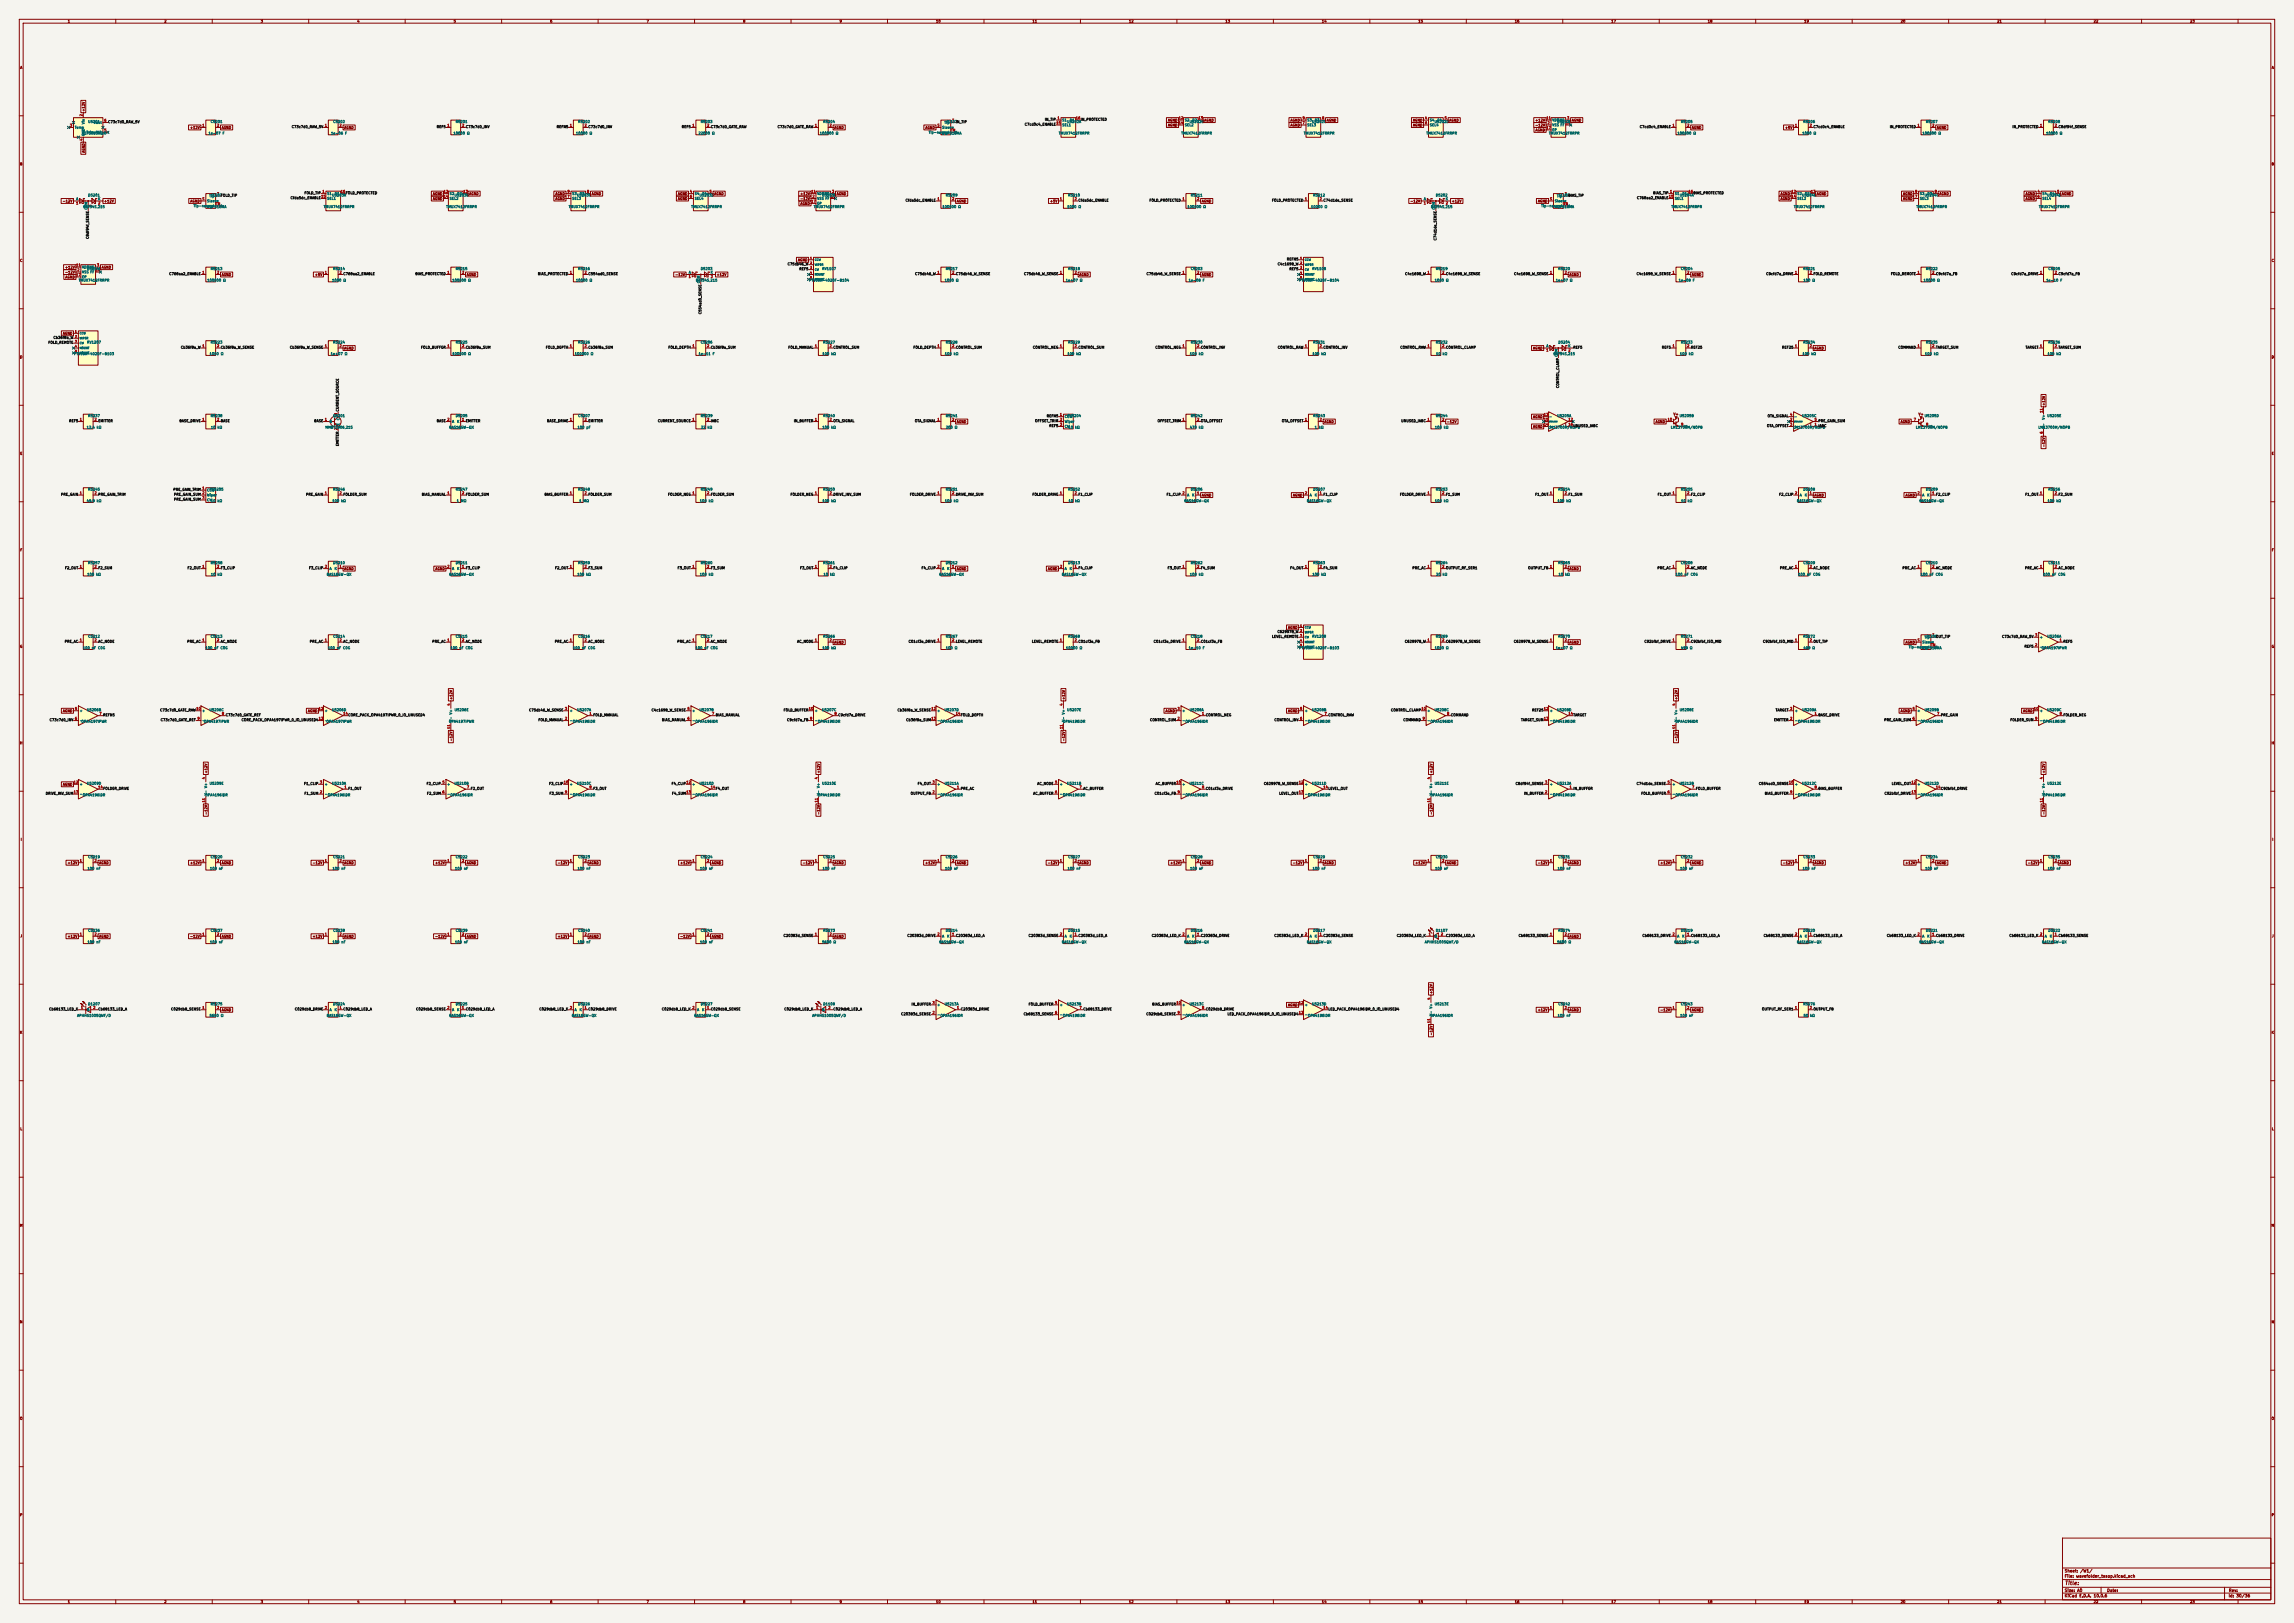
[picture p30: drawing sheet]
<svg xmlns="http://www.w3.org/2000/svg" width="1189mm" height="841mm" viewBox="0 0 1189 841" stroke-linecap="round" stroke-linejoin="round" font-family="sans-serif">
<defs><g id="words">
<text font-size="2" fill="#840000" x="1070" y="822">Title:</text>
<g font-size="1.5" fill="#840000">
<text x="1070" y="815">Sheet: /W1/</text>
<text x="1070" y="818">File: wavefolder_tssop.kicad_sch</text>
<text x="1070" y="825">Size: A0</text>
<text x="1092" y="825">Date:</text>
<text x="1155" y="825">Rev:</text>
<text x="1070" y="828">KiCad E.D.A. 10.0.6</text>
<text x="1155" y="828">Id: 30/36</text>
</g>
<g font-size="1.3" fill="#840000">
<text x="35" y="12">1</text>
<text x="85" y="12">2</text>
<text x="135" y="12">3</text>
<text x="185" y="12">4</text>
<text x="235" y="12">5</text>
<text x="285" y="12">6</text>
<text x="335" y="12">7</text>
<text x="385" y="12">8</text>
<text x="435" y="12">9</text>
<text x="485" y="12">10</text>
<text x="535" y="12">11</text>
<text x="585" y="12">12</text>
<text x="635" y="12">13</text>
<text x="685" y="12">14</text>
<text x="735" y="12">15</text>
<text x="785" y="12">16</text>
<text x="835" y="12">17</text>
<text x="885" y="12">18</text>
<text x="935" y="12">19</text>
<text x="985" y="12">20</text>
<text x="1035" y="12">21</text>
<text x="1085" y="12">22</text>
<text x="1135" y="12">23</text>
<text x="10" y="36">A</text>
<text x="1177" y="36">A</text>
<text x="44" y="58" transform="rotate(-90 44 58)">+12V</text>
<text x="605" y="66">AGND</text>
<text x="605" y="63">AGND</text>
<text x="624" y="63">AGND</text>
<text x="669" y="66">AGND</text>
<text x="669" y="63">AGND</text>
<text x="688" y="63">AGND</text>
<text x="732" y="63">AGND</text>
<text x="732" y="66">AGND</text>
<text x="751" y="63">AGND</text>
<text x="796" y="63">+12V</text>
<text x="796" y="66">-12V</text>
<text x="815" y="63">AGND</text>
<text x="98" y="67">+12V</text>
<text x="115" y="67">AGND</text>
<text x="178" y="67">AGND</text>
<text x="432" y="67">AGND</text>
<text x="479" y="67">AGND</text>
<text x="796" y="68">AGND</text>
<text x="877" y="67">AGND</text>
<text x="925" y="67">+5V</text>
<text x="1004" y="67">AGND</text>
<text x="44" y="79" transform="rotate(-90 44 79)">AGND</text>
<text x="10" y="86">B</text>
<text x="1177" y="86">B</text>
<text x="224" y="101">AGND</text>
<text x="243" y="101">AGND</text>
<text x="288" y="101">AGND</text>
<text x="307" y="101">AGND</text>
<text x="351" y="101">AGND</text>
<text x="370" y="101">AGND</text>
<text x="415" y="101">+12V</text>
<text x="434" y="101">AGND</text>
<text x="923" y="101">AGND</text>
<text x="942" y="101">AGND</text>
<text x="986" y="101">AGND</text>
<text x="1005" y="101">AGND</text>
<text x="1050" y="101">AGND</text>
<text x="1069" y="101">AGND</text>
<text x="32" y="105">-12V</text>
<text x="54" y="105">+12V</text>
<text x="98" y="105">AGND</text>
<text x="224" y="104">AGND</text>
<text x="288" y="104">AGND</text>
<text x="351" y="104">AGND</text>
<text x="415" y="104">-12V</text>
<text x="415" y="106">AGND</text>
<text x="496" y="105">AGND</text>
<text x="544" y="105">+5V</text>
<text x="623" y="105">AGND</text>
<text x="731" y="105">-12V</text>
<text x="752" y="105">+12V</text>
<text x="797" y="105">AGND</text>
<text x="923" y="104">AGND</text>
<text x="986" y="104">AGND</text>
<text x="1050" y="104">AGND</text>
<text x="10" y="136">C</text>
<text x="413" y="136">AGND</text>
<text x="1177" y="136">C</text>
<text x="34" y="139">+12V</text>
<text x="34" y="142">-12V</text>
<text x="53" y="139">AGND</text>
<text x="115" y="143">AGND</text>
<text x="163" y="143">+5V</text>
<text x="242" y="143">AGND</text>
<text x="350" y="143">-12V</text>
<text x="371" y="143">+12V</text>
<text x="559" y="143">AGND</text>
<text x="623" y="143">AGND</text>
<text x="813" y="143">AGND</text>
<text x="877" y="143">AGND</text>
<text x="34" y="145">AGND</text>
<text x="32" y="174">AGND</text>
<text x="10" y="186">D</text>
<text x="178" y="181">AGND</text>
<text x="794" y="181">AGND</text>
<text x="940" y="181">AGND</text>
<text x="1177" y="186">D</text>
<text x="867" y="216">V+</text>
<text x="994" y="216">V+</text>
<text x="1060" y="210" transform="rotate(-90 1060 210)">+12V</text>
<text x="496" y="219">AGND</text>
<text x="686" y="219">AGND</text>
<text x="750" y="219">-12V</text>
<text x="794" y="217">AGND</text>
<text x="858" y="219">AGND</text>
<text x="985" y="219">AGND</text>
<text x="794" y="222">AGND</text>
<text x="1060" y="232" transform="rotate(-90 1060 232)">-12V</text>
<text x="10" y="236">E</text>
<text x="1177" y="236">E</text>
<text x="623" y="258">AGND</text>
<text x="670" y="258">AGND</text>
<text x="940" y="258">AGND</text>
<text x="987" y="258">AGND</text>
<text x="10" y="286">F</text>
<text x="1177" y="286">F</text>
<text x="178" y="296">AGND</text>
<text x="225" y="296">AGND</text>
<text x="496" y="296">AGND</text>
<text x="543" y="296">AGND</text>
<text x="813" y="296">AGND</text>
<text x="667" y="326">AGND</text>
<text x="10" y="336">G</text>
<text x="432" y="334">AGND</text>
<text x="813" y="334">AGND</text>
<text x="987" y="334">AGND</text>
<text x="1177" y="336">G</text>
<text x="235" y="363" transform="rotate(-90 235 363)">+12V</text>
<text x="552" y="363" transform="rotate(-90 552 363)">+12V</text>
<text x="870" y="363" transform="rotate(-90 870 363)">+12V</text>
<text x="32" y="369">AGND</text>
<text x="159" y="369">AGND</text>
<text x="604" y="369">AGND</text>
<text x="667" y="369">AGND</text>
<text x="985" y="369">AGND</text>
<text x="1048" y="369">AGND</text>
<text x="10" y="386">H</text>
<text x="235" y="384" transform="rotate(-90 235 384)">-12V</text>
<text x="552" y="384" transform="rotate(-90 552 384)">-12V</text>
<text x="870" y="384" transform="rotate(-90 870 384)">-12V</text>
<text x="1177" y="386">H</text>
<text x="108" y="401" transform="rotate(-90 108 401)">+12V</text>
<text x="425" y="401" transform="rotate(-90 425 401)">+12V</text>
<text x="743" y="401" transform="rotate(-90 743 401)">+12V</text>
<text x="1060" y="401" transform="rotate(-90 1060 401)">+12V</text>
<text x="32" y="407">AGND</text>
<text x="108" y="422" transform="rotate(-90 108 422)">-12V</text>
<text x="425" y="422" transform="rotate(-90 425 422)">-12V</text>
<text x="743" y="422" transform="rotate(-90 743 422)">-12V</text>
<text x="1060" y="422" transform="rotate(-90 1060 422)">-12V</text>
<text x="11" y="436">I</text>
<text x="1178" y="436">I</text>
<text x="35" y="448">+12V</text>
<text x="51" y="448">AGND</text>
<text x="98" y="448">+12V</text>
<text x="115" y="448">AGND</text>
<text x="162" y="448">-12V</text>
<text x="178" y="448">AGND</text>
<text x="225" y="448">+12V</text>
<text x="242" y="448">AGND</text>
<text x="289" y="448">-12V</text>
<text x="305" y="448">AGND</text>
<text x="352" y="448">+12V</text>
<text x="369" y="448">AGND</text>
<text x="416" y="448">-12V</text>
<text x="432" y="448">AGND</text>
<text x="479" y="448">+12V</text>
<text x="496" y="448">AGND</text>
<text x="543" y="448">-12V</text>
<text x="559" y="448">AGND</text>
<text x="606" y="448">+12V</text>
<text x="623" y="448">AGND</text>
<text x="670" y="448">-12V</text>
<text x="686" y="448">AGND</text>
<text x="733" y="448">+12V</text>
<text x="750" y="448">AGND</text>
<text x="797" y="448">-12V</text>
<text x="813" y="448">AGND</text>
<text x="860" y="448">+12V</text>
<text x="877" y="448">AGND</text>
<text x="924" y="448">-12V</text>
<text x="940" y="448">AGND</text>
<text x="987" y="448">+12V</text>
<text x="1004" y="448">AGND</text>
<text x="1051" y="448">-12V</text>
<text x="1067" y="448">AGND</text>
<text x="10" y="486">J</text>
<text x="1177" y="486">J</text>
<text x="35" y="486">+12V</text>
<text x="51" y="486">AGND</text>
<text x="98" y="486">-12V</text>
<text x="115" y="486">AGND</text>
<text x="162" y="486">+12V</text>
<text x="178" y="486">AGND</text>
<text x="225" y="486">-12V</text>
<text x="242" y="486">AGND</text>
<text x="289" y="486">+12V</text>
<text x="305" y="486">AGND</text>
<text x="352" y="486">-12V</text>
<text x="369" y="486">AGND</text>
<text x="432" y="486">AGND</text>
<text x="813" y="486">AGND</text>
<text x="743" y="515" transform="rotate(-90 743 515)">+12V</text>
<text x="667" y="522">AGND</text>
<text x="115" y="524">AGND</text>
<text x="797" y="524">+12V</text>
<text x="813" y="524">AGND</text>
<text x="860" y="524">-12V</text>
<text x="877" y="524">AGND</text>
<text x="10" y="536">K</text>
<text x="743" y="537" transform="rotate(-90 743 537)">-12V</text>
<text x="1177" y="536">K</text>
<text x="10" y="586">L</text>
<text x="1177" y="586">L</text>
<text x="10" y="636">M</text>
<text x="1177" y="636">M</text>
<text x="10" y="686">N</text>
<text x="1177" y="686">N</text>
<text x="10" y="736">O</text>
<text x="1177" y="736">O</text>
<text x="10" y="786">P</text>
<text x="1177" y="786">P</text>
<text x="35" y="831">1</text>
<text x="85" y="831">2</text>
<text x="135" y="831">3</text>
<text x="185" y="831">4</text>
<text x="235" y="831">5</text>
<text x="285" y="831">6</text>
<text x="335" y="831">7</text>
<text x="385" y="831">8</text>
<text x="435" y="831">9</text>
<text x="485" y="831">10</text>
<text x="535" y="831">11</text>
<text x="585" y="831">12</text>
<text x="635" y="831">13</text>
<text x="685" y="831">14</text>
<text x="735" y="831">15</text>
<text x="785" y="831">16</text>
<text x="835" y="831">17</text>
<text x="885" y="831">18</text>
<text x="935" y="831">19</text>
<text x="985" y="831">20</text>
<text x="1035" y="831">21</text>
<text x="1085" y="831">22</text>
<text x="1135" y="831">23</text>
</g>
<g font-size="1.3" fill="#a90000">
<text x="36" y="66">3</text>
<text x="43" y="60" transform="rotate(-90 43 60)">2</text>
<text x="54" y="63">6</text>
<text x="105" y="66">1</text>
<text x="112" y="66">2</text>
<text x="168" y="66">1</text>
<text x="176" y="66">2</text>
<text x="232" y="66">1</text>
<text x="239" y="66">2</text>
<text x="295" y="66">1</text>
<text x="303" y="66">2</text>
<text x="359" y="66">1</text>
<text x="366" y="66">2</text>
<text x="422" y="66">1</text>
<text x="430" y="66">2</text>
<text x="486" y="66">S</text>
<text x="493" y="63">T</text>
<text x="547" y="65">15</text>
<text x="548" y="62">1</text>
<text x="557" y="62">16</text>
<text x="611" y="62">12</text>
<text x="611" y="65">14</text>
<text x="621" y="62">13</text>
<text x="675" y="65">7</text>
<text x="675" y="62">9</text>
<text x="685" y="62">8</text>
<text x="738" y="62">4</text>
<text x="738" y="65">6</text>
<text x="749" y="62">5</text>
<text x="801" y="62">11</text>
<text x="802" y="65">2</text>
<text x="811" y="65">10</text>
<text x="812" y="62">3</text>
<text x="867" y="66">1</text>
<text x="874" y="66">2</text>
<text x="930" y="66">1</text>
<text x="938" y="66">2</text>
<text x="994" y="66">1</text>
<text x="1001" y="66">2</text>
<text x="1057" y="66">1</text>
<text x="1065" y="66">2</text>
<text x="54" y="68">5</text>
<text x="493" y="68">TN</text>
<text x="801" y="67">17</text>
<text x="43" y="73" transform="rotate(-90 43 73)">4</text>
<text x="112" y="101">T</text>
<text x="167" y="100">1</text>
<text x="176" y="100">16</text>
<text x="230" y="100">12</text>
<text x="240" y="100">13</text>
<text x="294" y="100">9</text>
<text x="304" y="100">8</text>
<text x="357" y="100">4</text>
<text x="368" y="100">5</text>
<text x="420" y="100">11</text>
<text x="431" y="100">3</text>
<text x="811" y="101">T</text>
<text x="865" y="100">1</text>
<text x="875" y="100">16</text>
<text x="928" y="100">12</text>
<text x="938" y="100">13</text>
<text x="992" y="100">9</text>
<text x="1003" y="100">8</text>
<text x="1056" y="100">4</text>
<text x="1066" y="100">5</text>
<text x="39" y="106">1</text>
<text x="48" y="107" transform="rotate(-90 48 107)">3</text>
<text x="51" y="106">2</text>
<text x="105" y="104">S</text>
<text x="112" y="107">TN</text>
<text x="166" y="103">15</text>
<text x="230" y="103">14</text>
<text x="294" y="103">7</text>
<text x="357" y="103">6</text>
<text x="420" y="105">17</text>
<text x="421" y="103">2</text>
<text x="430" y="103">10</text>
<text x="486" y="104">1</text>
<text x="493" y="104">2</text>
<text x="549" y="104">1</text>
<text x="557" y="104">2</text>
<text x="613" y="104">1</text>
<text x="620" y="104">2</text>
<text x="676" y="104">1</text>
<text x="684" y="104">2</text>
<text x="738" y="106">1</text>
<text x="746" y="107" transform="rotate(-90 746 107)">3</text>
<text x="749" y="106">2</text>
<text x="803" y="104">S</text>
<text x="810" y="107">TN</text>
<text x="865" y="103">15</text>
<text x="928" y="103">14</text>
<text x="992" y="103">7</text>
<text x="1056" y="103">6</text>
<text x="39" y="138">11</text>
<text x="39" y="143">17</text>
<text x="40" y="141">2</text>
<text x="49" y="141">10</text>
<text x="50" y="138">3</text>
<text x="105" y="142">1</text>
<text x="112" y="142">2</text>
<text x="168" y="142">1</text>
<text x="176" y="142">2</text>
<text x="232" y="142">1</text>
<text x="239" y="142">2</text>
<text x="295" y="142">1</text>
<text x="303" y="142">2</text>
<text x="486" y="142">1</text>
<text x="493" y="142">2</text>
<text x="549" y="142">1</text>
<text x="557" y="142">2</text>
<text x="613" y="142">1</text>
<text x="620" y="142">2</text>
<text x="740" y="142">1</text>
<text x="747" y="142">2</text>
<text x="803" y="142">1</text>
<text x="811" y="142">2</text>
<text x="867" y="142">1</text>
<text x="874" y="142">2</text>
<text x="930" y="142">1</text>
<text x="938" y="142">2</text>
<text x="994" y="142">1</text>
<text x="1001" y="142">2</text>
<text x="1057" y="142">1</text>
<text x="1065" y="142">2</text>
<text x="357" y="144">1</text>
<text x="365" y="146" transform="rotate(-90 365 146)">3</text>
<text x="368" y="144">2</text>
<text x="105" y="180">1</text>
<text x="112" y="180">2</text>
<text x="168" y="180">1</text>
<text x="176" y="180">2</text>
<text x="232" y="180">1</text>
<text x="239" y="180">2</text>
<text x="295" y="180">1</text>
<text x="303" y="180">2</text>
<text x="359" y="180">1</text>
<text x="366" y="180">2</text>
<text x="422" y="180">1</text>
<text x="430" y="180">2</text>
<text x="486" y="180">1</text>
<text x="493" y="180">2</text>
<text x="549" y="180">1</text>
<text x="557" y="180">2</text>
<text x="613" y="180">1</text>
<text x="620" y="180">2</text>
<text x="676" y="180">1</text>
<text x="684" y="180">2</text>
<text x="740" y="180">1</text>
<text x="747" y="180">2</text>
<text x="801" y="182">1</text>
<text x="810" y="184" transform="rotate(-90 810 184)">3</text>
<text x="813" y="182">2</text>
<text x="867" y="180">1</text>
<text x="874" y="180">2</text>
<text x="930" y="180">1</text>
<text x="938" y="180">2</text>
<text x="994" y="180">1</text>
<text x="1001" y="180">2</text>
<text x="1057" y="180">1</text>
<text x="1065" y="180">2</text>
<text x="175" y="215" transform="rotate(-90 175 215)">3</text>
<text x="549" y="216">1</text>
<text x="800" y="216">13</text>
<text x="928" y="216">4</text>
<text x="1059" y="214" transform="rotate(-90 1059 214)">11</text>
<text x="41" y="218">1</text>
<text x="49" y="218">2</text>
<text x="105" y="218">1</text>
<text x="112" y="218">2</text>
<text x="168" y="218">1</text>
<text x="232" y="218">2</text>
<text x="239" y="218">1</text>
<text x="295" y="218">1</text>
<text x="303" y="218">2</text>
<text x="359" y="218">1</text>
<text x="366" y="218">2</text>
<text x="422" y="218">1</text>
<text x="430" y="218">2</text>
<text x="486" y="218">1</text>
<text x="493" y="218">2</text>
<text x="549" y="218">2</text>
<text x="549" y="221">3</text>
<text x="613" y="218">1</text>
<text x="620" y="218">2</text>
<text x="676" y="218">1</text>
<text x="684" y="218">2</text>
<text x="740" y="218">1</text>
<text x="747" y="218">2</text>
<text x="800" y="221">14</text>
<text x="800" y="218">15</text>
<text x="813" y="218">12</text>
<text x="813" y="221">16</text>
<text x="864" y="218">10</text>
<text x="871" y="221">9</text>
<text x="928" y="218">2</text>
<text x="928" y="221">3</text>
<text x="940" y="221">1</text>
<text x="940" y="218">5</text>
<text x="992" y="218">7</text>
<text x="998" y="221">8</text>
<text x="175" y="223" transform="rotate(-90 175 223)">2</text>
<text x="1059" y="225" transform="rotate(-90 1059 225)">6</text>
<text x="41" y="256">1</text>
<text x="49" y="256">2</text>
<text x="105" y="254">1</text>
<text x="105" y="256">2</text>
<text x="168" y="256">1</text>
<text x="176" y="256">2</text>
<text x="232" y="256">1</text>
<text x="239" y="256">2</text>
<text x="295" y="256">1</text>
<text x="303" y="256">2</text>
<text x="359" y="256">1</text>
<text x="366" y="256">2</text>
<text x="422" y="256">1</text>
<text x="430" y="256">2</text>
<text x="486" y="256">1</text>
<text x="493" y="256">2</text>
<text x="549" y="256">1</text>
<text x="557" y="256">2</text>
<text x="613" y="256">2</text>
<text x="620" y="256">1</text>
<text x="676" y="256">2</text>
<text x="684" y="256">1</text>
<text x="740" y="256">1</text>
<text x="747" y="256">2</text>
<text x="803" y="256">1</text>
<text x="811" y="256">2</text>
<text x="867" y="256">1</text>
<text x="874" y="256">2</text>
<text x="930" y="256">2</text>
<text x="938" y="256">1</text>
<text x="994" y="256">2</text>
<text x="1001" y="256">1</text>
<text x="1057" y="256">1</text>
<text x="1065" y="256">2</text>
<text x="105" y="259">3</text>
<text x="41" y="295">1</text>
<text x="49" y="295">2</text>
<text x="105" y="295">1</text>
<text x="112" y="295">2</text>
<text x="168" y="295">2</text>
<text x="176" y="295">1</text>
<text x="232" y="295">2</text>
<text x="239" y="295">1</text>
<text x="295" y="295">1</text>
<text x="303" y="295">2</text>
<text x="359" y="295">1</text>
<text x="366" y="295">2</text>
<text x="422" y="295">1</text>
<text x="430" y="295">2</text>
<text x="486" y="295">2</text>
<text x="493" y="295">1</text>
<text x="549" y="295">2</text>
<text x="557" y="295">1</text>
<text x="613" y="295">1</text>
<text x="620" y="295">2</text>
<text x="676" y="295">1</text>
<text x="684" y="295">2</text>
<text x="740" y="295">1</text>
<text x="747" y="295">2</text>
<text x="803" y="295">1</text>
<text x="811" y="295">2</text>
<text x="867" y="295">1</text>
<text x="874" y="295">2</text>
<text x="930" y="295">1</text>
<text x="938" y="295">2</text>
<text x="994" y="295">1</text>
<text x="1001" y="295">2</text>
<text x="1057" y="295">1</text>
<text x="1065" y="295">2</text>
<text x="41" y="333">1</text>
<text x="49" y="333">2</text>
<text x="105" y="333">1</text>
<text x="112" y="333">2</text>
<text x="168" y="333">1</text>
<text x="176" y="333">2</text>
<text x="232" y="333">1</text>
<text x="239" y="333">2</text>
<text x="295" y="333">1</text>
<text x="303" y="333">2</text>
<text x="359" y="333">1</text>
<text x="366" y="333">2</text>
<text x="422" y="333">1</text>
<text x="430" y="333">2</text>
<text x="486" y="333">1</text>
<text x="493" y="333">2</text>
<text x="549" y="333">1</text>
<text x="557" y="333">2</text>
<text x="613" y="333">1</text>
<text x="620" y="333">2</text>
<text x="740" y="333">1</text>
<text x="747" y="333">2</text>
<text x="803" y="333">1</text>
<text x="811" y="333">2</text>
<text x="867" y="333">1</text>
<text x="874" y="333">2</text>
<text x="930" y="333">1</text>
<text x="938" y="333">2</text>
<text x="994" y="333">S</text>
<text x="1001" y="335">TN</text>
<text x="1001" y="330">T</text>
<text x="1055" y="335">2</text>
<text x="1055" y="330">3</text>
<text x="1067" y="333">1</text>
<text x="234" y="366" transform="rotate(-90 234 366)">4</text>
<text x="551" y="366" transform="rotate(-90 551 366)">4</text>
<text x="869" y="366" transform="rotate(-90 869 366)">4</text>
<text x="39" y="368">5</text>
<text x="51" y="371">7</text>
<text x="102" y="368">10</text>
<text x="115" y="371">8</text>
<text x="165" y="368">12</text>
<text x="178" y="371">14</text>
<text x="293" y="368">3</text>
<text x="305" y="371">1</text>
<text x="356" y="368">5</text>
<text x="369" y="371">7</text>
<text x="419" y="368">10</text>
<text x="432" y="371">8</text>
<text x="483" y="368">12</text>
<text x="495" y="371">14</text>
<text x="610" y="368">3</text>
<text x="623" y="371">1</text>
<text x="674" y="368">5</text>
<text x="686" y="371">7</text>
<text x="737" y="368">10</text>
<text x="750" y="371">8</text>
<text x="800" y="368">12</text>
<text x="813" y="371">14</text>
<text x="928" y="368">3</text>
<text x="940" y="371">1</text>
<text x="991" y="368">5</text>
<text x="1004" y="371">7</text>
<text x="1054" y="368">10</text>
<text x="1067" y="371">8</text>
<text x="39" y="373">6</text>
<text x="102" y="373">9</text>
<text x="165" y="373">13</text>
<text x="234" y="378" transform="rotate(-90 234 378)">11</text>
<text x="293" y="373">2</text>
<text x="356" y="373">6</text>
<text x="420" y="373">9</text>
<text x="483" y="373">13</text>
<text x="551" y="378" transform="rotate(-90 551 378)">11</text>
<text x="610" y="373">2</text>
<text x="674" y="373">6</text>
<text x="737" y="373">9</text>
<text x="800" y="373">13</text>
<text x="869" y="378" transform="rotate(-90 869 378)">11</text>
<text x="928" y="373">2</text>
<text x="991" y="373">6</text>
<text x="1055" y="373">9</text>
<text x="38" y="406">12</text>
<text x="107" y="404" transform="rotate(-90 107 404)">4</text>
<text x="166" y="406">3</text>
<text x="229" y="406">5</text>
<text x="292" y="406">10</text>
<text x="356" y="406">12</text>
<text x="424" y="404" transform="rotate(-90 424 404)">4</text>
<text x="483" y="406">3</text>
<text x="547" y="406">5</text>
<text x="610" y="406">10</text>
<text x="673" y="406">12</text>
<text x="742" y="404" transform="rotate(-90 742 404)">4</text>
<text x="801" y="406">3</text>
<text x="864" y="406">5</text>
<text x="927" y="406">10</text>
<text x="991" y="406">12</text>
<text x="1059" y="404" transform="rotate(-90 1059 404)">4</text>
<text x="38" y="411">13</text>
<text x="51" y="409">14</text>
<text x="166" y="411">2</text>
<text x="178" y="409">1</text>
<text x="229" y="411">6</text>
<text x="242" y="409">7</text>
<text x="293" y="411">9</text>
<text x="305" y="409">8</text>
<text x="356" y="411">13</text>
<text x="368" y="409">14</text>
<text x="483" y="411">2</text>
<text x="496" y="409">1</text>
<text x="547" y="411">6</text>
<text x="559" y="409">7</text>
<text x="610" y="411">9</text>
<text x="623" y="409">8</text>
<text x="673" y="411">13</text>
<text x="686" y="409">14</text>
<text x="801" y="411">2</text>
<text x="813" y="409">1</text>
<text x="864" y="411">6</text>
<text x="877" y="409">7</text>
<text x="928" y="411">9</text>
<text x="940" y="409">8</text>
<text x="991" y="411">13</text>
<text x="1003" y="409">14</text>
<text x="107" y="416" transform="rotate(-90 107 416)">11</text>
<text x="424" y="416" transform="rotate(-90 424 416)">11</text>
<text x="742" y="416" transform="rotate(-90 742 416)">11</text>
<text x="1059" y="416" transform="rotate(-90 1059 416)">11</text>
<text x="41" y="447">1</text>
<text x="49" y="447">2</text>
<text x="105" y="447">1</text>
<text x="112" y="447">2</text>
<text x="168" y="447">1</text>
<text x="176" y="447">2</text>
<text x="232" y="447">1</text>
<text x="239" y="447">2</text>
<text x="295" y="447">1</text>
<text x="303" y="447">2</text>
<text x="359" y="447">1</text>
<text x="366" y="447">2</text>
<text x="422" y="447">1</text>
<text x="430" y="447">2</text>
<text x="486" y="447">1</text>
<text x="493" y="447">2</text>
<text x="549" y="447">1</text>
<text x="557" y="447">2</text>
<text x="613" y="447">1</text>
<text x="620" y="447">2</text>
<text x="676" y="447">1</text>
<text x="684" y="447">2</text>
<text x="740" y="447">1</text>
<text x="747" y="447">2</text>
<text x="803" y="447">1</text>
<text x="811" y="447">2</text>
<text x="867" y="447">1</text>
<text x="874" y="447">2</text>
<text x="930" y="447">1</text>
<text x="938" y="447">2</text>
<text x="994" y="447">1</text>
<text x="1001" y="447">2</text>
<text x="1057" y="447">1</text>
<text x="1065" y="447">2</text>
<text x="41" y="485">1</text>
<text x="49" y="485">2</text>
<text x="105" y="485">1</text>
<text x="112" y="485">2</text>
<text x="168" y="485">1</text>
<text x="176" y="485">2</text>
<text x="232" y="485">1</text>
<text x="239" y="485">2</text>
<text x="295" y="485">1</text>
<text x="303" y="485">2</text>
<text x="359" y="485">1</text>
<text x="366" y="485">2</text>
<text x="422" y="485">1</text>
<text x="430" y="485">2</text>
<text x="486" y="485">2</text>
<text x="493" y="485">1</text>
<text x="549" y="485">2</text>
<text x="557" y="485">1</text>
<text x="613" y="485">2</text>
<text x="620" y="485">1</text>
<text x="676" y="485">2</text>
<text x="684" y="485">1</text>
<text x="740" y="485">1</text>
<text x="747" y="485">2</text>
<text x="803" y="485">1</text>
<text x="811" y="485">2</text>
<text x="867" y="485">2</text>
<text x="874" y="485">1</text>
<text x="930" y="485">2</text>
<text x="938" y="485">1</text>
<text x="994" y="485">2</text>
<text x="1001" y="485">1</text>
<text x="1057" y="485">2</text>
<text x="1065" y="485">1</text>
<text x="483" y="521">3</text>
<text x="547" y="521">5</text>
<text x="610" y="521">10</text>
<text x="673" y="521">12</text>
<text x="742" y="518" transform="rotate(-90 742 518)">4</text>
<text x="42" y="523">1</text>
<text x="48" y="523">2</text>
<text x="105" y="523">1</text>
<text x="112" y="523">2</text>
<text x="168" y="523">2</text>
<text x="176" y="523">1</text>
<text x="232" y="523">2</text>
<text x="239" y="523">1</text>
<text x="295" y="523">2</text>
<text x="303" y="523">1</text>
<text x="359" y="523">2</text>
<text x="366" y="523">1</text>
<text x="423" y="523">1</text>
<text x="429" y="523">2</text>
<text x="483" y="526">2</text>
<text x="496" y="523">1</text>
<text x="547" y="526">6</text>
<text x="559" y="523">7</text>
<text x="610" y="526">9</text>
<text x="623" y="523">8</text>
<text x="673" y="526">13</text>
<text x="686" y="523">14</text>
<text x="803" y="523">1</text>
<text x="811" y="523">2</text>
<text x="867" y="523">1</text>
<text x="874" y="523">2</text>
<text x="930" y="523">1</text>
<text x="938" y="523">2</text>
<text x="742" y="530" transform="rotate(-90 742 530)">11</text>
</g>
<g font-size="1.3" fill="#006464">
<text x="44" y="65" transform="rotate(-90 44 65)">Vin</text>
<text x="46" y="64">U5201</text>
<text x="48" y="64">Vout</text>
<text x="109" y="64">C5201</text>
<text x="173" y="64">C5202</text>
<text x="236" y="64">R5201</text>
<text x="300" y="64">R5202</text>
<text x="363" y="64">R5203</text>
<text x="427" y="64">R5204</text>
<text x="489" y="64">Tip</text>
<text x="490" y="64">J1107</text>
<text x="550" y="63">S1</text>
<text x="550" y="66">SEL1</text>
<text x="553" y="64">U5202A</text>
<text x="554" y="63">D1</text>
<text x="614" y="63">S2</text>
<text x="614" y="66">SEL2</text>
<text x="616" y="64">U5202B</text>
<text x="618" y="63">D2</text>
<text x="677" y="66">SEL3</text>
<text x="677" y="63">S3</text>
<text x="680" y="64">U5202C</text>
<text x="681" y="63">D3</text>
<text x="741" y="63">S4</text>
<text x="741" y="66">SEL4</text>
<text x="743" y="64">U5202D</text>
<text x="745" y="63">D4</text>
<text x="804" y="66">VSS FF</text>
<text x="804" y="63">VDD</text>
<text x="807" y="63">GND</text>
<text x="807" y="64">U5202E</text>
<text x="871" y="64">R5205</text>
<text x="935" y="64">R5206</text>
<text x="998" y="64">R5207</text>
<text x="1062" y="64">R5208</text>
<text x="39" y="67">Temp</text>
<text x="42" y="70">REF5050AIDR</text>
<text x="44" y="71" transform="rotate(-90 44 71)">GND</text>
<text x="45" y="70">Trim/NR</text>
<text x="108" y="70">1e-07 F</text>
<text x="171" y="70">1e-06 F</text>
<text x="235" y="70">10000 Ω</text>
<text x="298" y="70">10000 Ω</text>
<text x="362" y="70">22000 Ω</text>
<text x="425" y="70">100000 Ω</text>
<text x="481" y="70">Tip-normal</text>
<text x="488" y="70">WQP518MA</text>
<text x="488" y="67">Sleeve</text>
<text x="549" y="70">TMUX7412FRRPR</text>
<text x="612" y="70">TMUX7412FRRPR</text>
<text x="676" y="70">TMUX7412FRRPR</text>
<text x="739" y="70">TMUX7412FRRPR</text>
<text x="803" y="70">TMUX7412FRRPR</text>
<text x="804" y="68">EP</text>
<text x="869" y="70">100000 Ω</text>
<text x="934" y="70">1000 Ω</text>
<text x="996" y="70">100000 Ω</text>
<text x="1060" y="70">10000 Ω</text>
<text x="169" y="101">S1</text>
<text x="173" y="101">D1</text>
<text x="233" y="101">S2</text>
<text x="237" y="101">D2</text>
<text x="296" y="101">S3</text>
<text x="300" y="101">D3</text>
<text x="360" y="101">S4</text>
<text x="364" y="101">D4</text>
<text x="423" y="101">VDD</text>
<text x="426" y="101">GND</text>
<text x="868" y="101">S1</text>
<text x="872" y="101">D1</text>
<text x="931" y="101">S2</text>
<text x="935" y="101">D2</text>
<text x="995" y="101">S3</text>
<text x="999" y="101">D3</text>
<text x="1058" y="101">S4</text>
<text x="1062" y="101">D4</text>
<text x="39" y="104">A</text>
<text x="46" y="102">D5201</text>
<text x="51" y="104">K</text>
<text x="100" y="108">Tip-normal</text>
<text x="107" y="105">Sleeve</text>
<text x="108" y="103">Tip</text>
<text x="109" y="102">J1207</text>
<text x="169" y="104">SEL1</text>
<text x="172" y="102">U5203A</text>
<text x="233" y="104">SEL2</text>
<text x="235" y="102">U5203B</text>
<text x="296" y="104">SEL3</text>
<text x="299" y="102">U5203C</text>
<text x="360" y="104">SEL4</text>
<text x="362" y="102">U5203D</text>
<text x="423" y="104">VSS FF</text>
<text x="423" y="106">EP</text>
<text x="426" y="102">U5203E</text>
<text x="490" y="102">R5209</text>
<text x="554" y="102">R5210</text>
<text x="617" y="102">R5211</text>
<text x="681" y="102">R5212</text>
<text x="738" y="104">A</text>
<text x="744" y="102">D5202</text>
<text x="749" y="104">K</text>
<text x="799" y="108">Tip-normal</text>
<text x="806" y="105">Sleeve</text>
<text x="807" y="103">Tip</text>
<text x="808" y="102">J1108</text>
<text x="868" y="104">SEL1</text>
<text x="870" y="102">U5204A</text>
<text x="931" y="104">SEL2</text>
<text x="934" y="102">U5204B</text>
<text x="995" y="104">SEL3</text>
<text x="997" y="102">U5204C</text>
<text x="1058" y="104">SEL4</text>
<text x="1061" y="102">U5204D</text>
<text x="43" y="108">BAT54S,215</text>
<text x="46" y="109" transform="rotate(-90 46 109)">COM</text>
<text x="107" y="108">WQP518MA</text>
<text x="168" y="108">TMUX7412FRRPR</text>
<text x="231" y="108">TMUX7412FRRPR</text>
<text x="295" y="108">TMUX7412FRRPR</text>
<text x="358" y="108">TMUX7412FRRPR</text>
<text x="422" y="108">TMUX7412FRRPR</text>
<text x="488" y="108">100000 Ω</text>
<text x="553" y="108">1000 Ω</text>
<text x="615" y="108">100000 Ω</text>
<text x="679" y="108">10000 Ω</text>
<text x="741" y="108">BAT54S,215</text>
<text x="744" y="109" transform="rotate(-90 744 109)">COM</text>
<text x="805" y="108">WQP518MA</text>
<text x="866" y="108">TMUX7412FRRPR</text>
<text x="930" y="108">TMUX7412FRRPR</text>
<text x="993" y="108">TMUX7412FRRPR</text>
<text x="1057" y="108">TMUX7412FRRPR</text>
<text x="42" y="142">VSS FF</text>
<text x="42" y="139">VDD</text>
<text x="45" y="139">GND</text>
<text x="45" y="140">U5204E</text>
<text x="109" y="140">R5213</text>
<text x="173" y="140">R5214</text>
<text x="236" y="140">R5215</text>
<text x="300" y="140">R5216</text>
<text x="357" y="142">A</text>
<text x="363" y="140">D5203</text>
<text x="368" y="142">K</text>
<text x="426" y="140">RV1107</text>
<text x="490" y="140">R5217</text>
<text x="554" y="140">R5218</text>
<text x="617" y="140">C5203</text>
<text x="680" y="140">RV1108</text>
<text x="744" y="140">R5219</text>
<text x="808" y="140">R5220</text>
<text x="871" y="140">C5204</text>
<text x="935" y="140">R5221</text>
<text x="998" y="140">R5222</text>
<text x="1062" y="140">C5205</text>
<text x="41" y="146">TMUX7412FRRPR</text>
<text x="42" y="144">EP</text>
<text x="107" y="146">100000 Ω</text>
<text x="172" y="146">1000 Ω</text>
<text x="234" y="146">100000 Ω</text>
<text x="298" y="146">10000 Ω</text>
<text x="360" y="146">BAT54S,215</text>
<text x="363" y="147" transform="rotate(-90 363 147)">COM</text>
<text x="419" y="146">PTV09A-4020F-B104</text>
<text x="489" y="146">1000 Ω</text>
<text x="552" y="146">1e+07 Ω</text>
<text x="616" y="146">1e-08 F</text>
<text x="673" y="146">PTV09A-4020F-B104</text>
<text x="743" y="146">1000 Ω</text>
<text x="806" y="146">1e+07 Ω</text>
<text x="870" y="146">1e-08 F</text>
<text x="935" y="146">100 Ω</text>
<text x="997" y="146">10000 Ω</text>
<text x="1060" y="146">1e-10 F</text>
<text x="45" y="178">RV1207</text>
<text x="109" y="178">R5223</text>
<text x="173" y="178">R5224</text>
<text x="236" y="178">R5225</text>
<text x="300" y="178">R5226</text>
<text x="363" y="178">C5206</text>
<text x="427" y="178">R5227</text>
<text x="490" y="178">R5228</text>
<text x="554" y="178">R5229</text>
<text x="617" y="178">R5230</text>
<text x="681" y="178">R5231</text>
<text x="744" y="178">R5232</text>
<text x="808" y="178">D5204</text>
<text x="871" y="178">R5233</text>
<text x="935" y="178">R5234</text>
<text x="998" y="178">R5235</text>
<text x="1062" y="178">R5236</text>
<text x="38" y="184">PTV09A-4020F-B103</text>
<text x="108" y="184">1000 Ω</text>
<text x="171" y="184">1e+07 Ω</text>
<text x="234" y="184">100000 Ω</text>
<text x="298" y="184">100000 Ω</text>
<text x="362" y="184">1e-11 F</text>
<text x="426" y="184">100 kΩ</text>
<text x="490" y="184">100 kΩ</text>
<text x="553" y="184">100 kΩ</text>
<text x="617" y="184">100 kΩ</text>
<text x="680" y="184">100 kΩ</text>
<text x="744" y="184">10 kΩ</text>
<text x="801" y="180">A</text>
<text x="805" y="184">BAT54S,215</text>
<text x="808" y="185" transform="rotate(-90 808 185)">COM</text>
<text x="813" y="180">K</text>
<text x="871" y="184">100 kΩ</text>
<text x="934" y="184">100 kΩ</text>
<text x="998" y="184">100 kΩ</text>
<text x="1061" y="184">100 kΩ</text>
<text x="46" y="216">R5237</text>
<text x="109" y="216">R5238</text>
<text x="171" y="219">B</text>
<text x="173" y="216">Q5201</text>
<text x="176" y="220" transform="rotate(-90 176 220)">E</text>
<text x="176" y="218" transform="rotate(-90 176 218)">C</text>
<text x="234" y="219">A</text>
<text x="236" y="216">D5205</text>
<text x="237" y="219">K</text>
<text x="300" y="216">C5207</text>
<text x="363" y="216">R5239</text>
<text x="427" y="216">R5240</text>
<text x="490" y="216">R5241</text>
<text x="552" y="217">CCW</text>
<text x="552" y="219">Wiper</text>
<text x="552" y="222">CW</text>
<text x="553" y="216">RV5204</text>
<text x="617" y="216">R5242</text>
<text x="681" y="216">R5243</text>
<text x="744" y="216">R5244</text>
<text x="803" y="217">-</text>
<text x="803" y="222">+</text>
<text x="807" y="216">U5205A</text>
<text x="870" y="216">U5205B</text>
<text x="930" y="222">+</text>
<text x="930" y="217">-</text>
<text x="934" y="216">U5205C</text>
<text x="997" y="216">U5205D</text>
<text x="1060" y="218" transform="rotate(-90 1060 218)">V+</text>
<text x="1061" y="216">U5205E</text>
<text x="45" y="222">12.4 kΩ</text>
<text x="109" y="222">10 kΩ</text>
<text x="168" y="222">MMBT3906,215</text>
<text x="233" y="222">BAS16GW-QX</text>
<text x="299" y="222">100 pF</text>
<text x="363" y="222">22 kΩ</text>
<text x="426" y="222">100 kΩ</text>
<text x="490" y="222">200 Ω</text>
<text x="554" y="222">10 kΩ</text>
<text x="617" y="222">470 kΩ</text>
<text x="681" y="222">1 kΩ</text>
<text x="744" y="222">100 kΩ</text>
<text x="802" y="222">LM13700M/NOPB</text>
<text x="866" y="222">LM13700M/NOPB</text>
<text x="929" y="222">LM13700M/NOPB</text>
<text x="993" y="222">LM13700M/NOPB</text>
<text x="1056" y="222">LM13700M/NOPB</text>
<text x="1060" y="222" transform="rotate(-90 1060 222)">V-</text>
<text x="46" y="255">R5245</text>
<text x="107" y="255">CCW</text>
<text x="107" y="258">Wiper</text>
<text x="108" y="255">RV5205</text>
<text x="173" y="255">R5246</text>
<text x="236" y="255">R5247</text>
<text x="300" y="255">R5248</text>
<text x="363" y="255">R5249</text>
<text x="427" y="255">R5250</text>
<text x="490" y="255">R5251</text>
<text x="554" y="255">R5252</text>
<text x="615" y="258">A</text>
<text x="617" y="255">D5206</text>
<text x="618" y="258">K</text>
<text x="679" y="258">A</text>
<text x="681" y="255">D5207</text>
<text x="681" y="258">K</text>
<text x="744" y="255">R5253</text>
<text x="808" y="255">R5254</text>
<text x="871" y="255">R5255</text>
<text x="933" y="258">A</text>
<text x="935" y="255">D5208</text>
<text x="935" y="258">K</text>
<text x="996" y="258">A</text>
<text x="998" y="255">D5209</text>
<text x="999" y="258">K</text>
<text x="1062" y="255">R5256</text>
<text x="45" y="261">49.9 kΩ</text>
<text x="107" y="260">CW</text>
<text x="109" y="261">10 kΩ</text>
<text x="172" y="261">100 kΩ</text>
<text x="237" y="261">1 MΩ</text>
<text x="300" y="261">1 MΩ</text>
<text x="363" y="261">100 kΩ</text>
<text x="426" y="261">100 kΩ</text>
<text x="490" y="261">100 kΩ</text>
<text x="554" y="261">10 kΩ</text>
<text x="614" y="261">BAS16GW-QX</text>
<text x="677" y="261">BAS16GW-QX</text>
<text x="744" y="261">100 kΩ</text>
<text x="807" y="261">100 kΩ</text>
<text x="871" y="261">10 kΩ</text>
<text x="931" y="261">BAS16GW-QX</text>
<text x="995" y="261">BAS16GW-QX</text>
<text x="1061" y="261">100 kΩ</text>
<text x="46" y="293">R5257</text>
<text x="109" y="293">R5258</text>
<text x="173" y="293">D5210</text>
<text x="236" y="293">D5211</text>
<text x="300" y="293">R5259</text>
<text x="363" y="293">R5260</text>
<text x="427" y="293">R5261</text>
<text x="490" y="293">D5212</text>
<text x="554" y="293">D5213</text>
<text x="617" y="293">R5262</text>
<text x="681" y="293">R5263</text>
<text x="744" y="293">R5264</text>
<text x="808" y="293">R5265</text>
<text x="871" y="293">C5208</text>
<text x="935" y="293">C5209</text>
<text x="998" y="293">C5210</text>
<text x="1062" y="293">C5211</text>
<text x="45" y="299">100 kΩ</text>
<text x="109" y="299">10 kΩ</text>
<text x="169" y="299">BAS16GW-QX</text>
<text x="171" y="296">A</text>
<text x="173" y="296">K</text>
<text x="233" y="299">BAS16GW-QX</text>
<text x="234" y="296">A</text>
<text x="237" y="296">K</text>
<text x="299" y="299">100 kΩ</text>
<text x="363" y="299">100 kΩ</text>
<text x="427" y="299">10 kΩ</text>
<text x="487" y="299">BAS16GW-QX</text>
<text x="488" y="296">A</text>
<text x="491" y="296">K</text>
<text x="550" y="299">BAS16GW-QX</text>
<text x="552" y="296">A</text>
<text x="554" y="296">K</text>
<text x="617" y="299">100 kΩ</text>
<text x="680" y="299">100 kΩ</text>
<text x="744" y="299">20 kΩ</text>
<text x="808" y="299">10 kΩ</text>
<text x="868" y="299">100 nF C0G</text>
<text x="932" y="299">100 nF C0G</text>
<text x="995" y="299">100 nF C0G</text>
<text x="1059" y="299">100 nF C0G</text>
<text x="46" y="331">C5212</text>
<text x="109" y="331">C5213</text>
<text x="173" y="331">C5214</text>
<text x="236" y="331">C5215</text>
<text x="300" y="331">C5216</text>
<text x="363" y="331">C5217</text>
<text x="427" y="331">R5266</text>
<text x="490" y="331">R5267</text>
<text x="554" y="331">R5268</text>
<text x="617" y="331">C5218</text>
<text x="680" y="331">RV1208</text>
<text x="744" y="331">R5269</text>
<text x="808" y="331">R5270</text>
<text x="871" y="331">R5271</text>
<text x="935" y="331">R5272</text>
<text x="996" y="334">Sleeve</text>
<text x="997" y="331">Tip</text>
<text x="998" y="331">J1208</text>
<text x="1057" y="331">+</text>
<text x="1061" y="331">U5206A</text>
<text x="43" y="337">100 nF C0G</text>
<text x="106" y="337">100 nF C0G</text>
<text x="170" y="337">100 nF C0G</text>
<text x="233" y="337">100 nF C0G</text>
<text x="297" y="337">100 nF C0G</text>
<text x="360" y="337">100 nF C0G</text>
<text x="426" y="337">100 kΩ</text>
<text x="490" y="337">100 Ω</text>
<text x="552" y="337">10000 Ω</text>
<text x="616" y="337">1e-10 F</text>
<text x="673" y="337">PTV09A-4020F-B103</text>
<text x="743" y="337">1000 Ω</text>
<text x="806" y="337">1e+07 Ω</text>
<text x="871" y="337">499 Ω</text>
<text x="935" y="337">499 Ω</text>
<text x="989" y="336">Tip-normal</text>
<text x="996" y="337">WQP518MA</text>
<text x="1057" y="336">-</text>
<text x="1058" y="337">OPA4197IPWR</text>
<text x="41" y="369">+</text>
<text x="45" y="369">U5206B</text>
<text x="105" y="369">+</text>
<text x="108" y="369">U5206C</text>
<text x="168" y="369">+</text>
<text x="172" y="369">U5206D</text>
<text x="235" y="369">U5206E</text>
<text x="295" y="369">+</text>
<text x="299" y="369">U5207A</text>
<text x="359" y="369">+</text>
<text x="362" y="369">U5207B</text>
<text x="422" y="369">+</text>
<text x="426" y="369">U5207C</text>
<text x="486" y="369">+</text>
<text x="489" y="369">U5207D</text>
<text x="553" y="369">U5207E</text>
<text x="613" y="369">+</text>
<text x="616" y="369">U5208A</text>
<text x="676" y="369">+</text>
<text x="680" y="369">U5208B</text>
<text x="740" y="369">+</text>
<text x="743" y="369">U5208C</text>
<text x="803" y="369">+</text>
<text x="807" y="369">U5208D</text>
<text x="870" y="369">U5208E</text>
<text x="930" y="369">+</text>
<text x="934" y="369">U5209A</text>
<text x="994" y="369">+</text>
<text x="997" y="369">U5209B</text>
<text x="1057" y="369">+</text>
<text x="1061" y="369">U5209C</text>
<text x="41" y="374">-</text>
<text x="42" y="375">OPA4197IPWR</text>
<text x="105" y="374">-</text>
<text x="106" y="375">OPA4197IPWR</text>
<text x="168" y="374">-</text>
<text x="169" y="375">OPA4197IPWR</text>
<text x="233" y="375">OPA4197IPWR</text>
<text x="235" y="374" transform="rotate(-90 235 374)">V- V+</text>
<text x="295" y="374">-</text>
<text x="297" y="375">OPA4196IDR</text>
<text x="359" y="374">-</text>
<text x="360" y="375">OPA4196IDR</text>
<text x="422" y="374">-</text>
<text x="424" y="375">OPA4196IDR</text>
<text x="486" y="374">-</text>
<text x="487" y="375">OPA4196IDR</text>
<text x="551" y="375">OPA4196IDR</text>
<text x="552" y="374" transform="rotate(-90 552 374)">V- V+</text>
<text x="613" y="374">-</text>
<text x="614" y="375">OPA4196IDR</text>
<text x="676" y="374">-</text>
<text x="678" y="375">OPA4196IDR</text>
<text x="740" y="374">-</text>
<text x="741" y="375">OPA4196IDR</text>
<text x="803" y="374">-</text>
<text x="805" y="375">OPA4196IDR</text>
<text x="868" y="375">OPA4196IDR</text>
<text x="870" y="374" transform="rotate(-90 870 374)">V- V+</text>
<text x="930" y="374">-</text>
<text x="932" y="375">OPA4196IDR</text>
<text x="994" y="374">-</text>
<text x="995" y="375">OPA4196IDR</text>
<text x="1057" y="374">-</text>
<text x="1059" y="375">OPA4196IDR</text>
<text x="41" y="407">+</text>
<text x="45" y="407">U5209D</text>
<text x="108" y="407">U5209E</text>
<text x="168" y="407">+</text>
<text x="172" y="407">U5210A</text>
<text x="232" y="407">+</text>
<text x="235" y="407">U5210B</text>
<text x="295" y="407">+</text>
<text x="299" y="407">U5210C</text>
<text x="359" y="407">+</text>
<text x="362" y="407">U5210D</text>
<text x="426" y="407">U5210E</text>
<text x="486" y="407">+</text>
<text x="489" y="407">U5211A</text>
<text x="549" y="407">+</text>
<text x="553" y="407">U5211B</text>
<text x="613" y="407">+</text>
<text x="616" y="407">U5211C</text>
<text x="676" y="407">+</text>
<text x="680" y="407">U5211D</text>
<text x="743" y="407">U5211E</text>
<text x="803" y="407">+</text>
<text x="807" y="407">U5212A</text>
<text x="867" y="407">+</text>
<text x="870" y="407">U5212B</text>
<text x="930" y="407">+</text>
<text x="934" y="407">U5212C</text>
<text x="994" y="407">+</text>
<text x="997" y="407">U5212D</text>
<text x="1061" y="407">U5212E</text>
<text x="41" y="412">-</text>
<text x="43" y="413">OPA4196IDR</text>
<text x="106" y="413">OPA4196IDR</text>
<text x="108" y="412" transform="rotate(-90 108 412)">V- V+</text>
<text x="168" y="412">-</text>
<text x="170" y="413">OPA4196IDR</text>
<text x="232" y="412">-</text>
<text x="233" y="413">OPA4196IDR</text>
<text x="295" y="412">-</text>
<text x="297" y="413">OPA4196IDR</text>
<text x="359" y="412">-</text>
<text x="360" y="413">OPA4196IDR</text>
<text x="424" y="413">OPA4196IDR</text>
<text x="425" y="412" transform="rotate(-90 425 412)">V- V+</text>
<text x="486" y="412">-</text>
<text x="487" y="413">OPA4196IDR</text>
<text x="549" y="412">-</text>
<text x="551" y="413">OPA4196IDR</text>
<text x="613" y="412">-</text>
<text x="614" y="413">OPA4196IDR</text>
<text x="676" y="412">-</text>
<text x="678" y="413">OPA4196IDR</text>
<text x="741" y="413">OPA4196IDR</text>
<text x="743" y="412" transform="rotate(-90 743 412)">V- V+</text>
<text x="803" y="412">-</text>
<text x="805" y="413">OPA4196IDR</text>
<text x="867" y="412">-</text>
<text x="868" y="413">OPA4196IDR</text>
<text x="930" y="412">-</text>
<text x="932" y="413">OPA4196IDR</text>
<text x="994" y="412">-</text>
<text x="995" y="413">OPA4196IDR</text>
<text x="1059" y="413">OPA4196IDR</text>
<text x="1060" y="412" transform="rotate(-90 1060 412)">V- V+</text>
<text x="46" y="445">C5219</text>
<text x="109" y="445">C5220</text>
<text x="173" y="445">C5221</text>
<text x="236" y="445">C5222</text>
<text x="300" y="445">C5223</text>
<text x="363" y="445">C5224</text>
<text x="427" y="445">C5225</text>
<text x="490" y="445">C5226</text>
<text x="554" y="445">C5227</text>
<text x="617" y="445">C5228</text>
<text x="681" y="445">C5229</text>
<text x="744" y="445">C5230</text>
<text x="808" y="445">C5231</text>
<text x="871" y="445">C5232</text>
<text x="935" y="445">C5233</text>
<text x="998" y="445">C5234</text>
<text x="1062" y="445">C5235</text>
<text x="45" y="451">100 nF</text>
<text x="109" y="451">100 nF</text>
<text x="172" y="451">100 nF</text>
<text x="236" y="451">100 nF</text>
<text x="299" y="451">100 nF</text>
<text x="363" y="451">100 nF</text>
<text x="426" y="451">100 nF</text>
<text x="490" y="451">100 nF</text>
<text x="553" y="451">100 nF</text>
<text x="617" y="451">100 nF</text>
<text x="680" y="451">100 nF</text>
<text x="744" y="451">100 nF</text>
<text x="807" y="451">100 nF</text>
<text x="871" y="451">100 nF</text>
<text x="934" y="451">100 nF</text>
<text x="998" y="451">100 nF</text>
<text x="1061" y="451">100 nF</text>
<text x="46" y="483">C5236</text>
<text x="109" y="483">C5237</text>
<text x="173" y="483">C5238</text>
<text x="236" y="483">C5239</text>
<text x="300" y="483">C5240</text>
<text x="363" y="483">C5241</text>
<text x="427" y="483">R5273</text>
<text x="490" y="483">D5214</text>
<text x="554" y="483">D5215</text>
<text x="617" y="483">D5216</text>
<text x="681" y="483">D5217</text>
<text x="744" y="483">D1107</text>
<text x="808" y="483">R5274</text>
<text x="871" y="483">D5219</text>
<text x="935" y="483">D5220</text>
<text x="998" y="483">D5221</text>
<text x="1062" y="483">D5222</text>
<text x="45" y="489">100 nF</text>
<text x="109" y="489">100 nF</text>
<text x="172" y="489">100 nF</text>
<text x="236" y="489">100 nF</text>
<text x="299" y="489">100 nF</text>
<text x="363" y="489">100 nF</text>
<text x="426" y="489">5600 Ω</text>
<text x="487" y="489">BAS16GW-QX</text>
<text x="488" y="486">A</text>
<text x="491" y="486">K</text>
<text x="550" y="489">BAS16GW-QX</text>
<text x="552" y="486">A</text>
<text x="554" y="486">K</text>
<text x="614" y="489">BAS16GW-QX</text>
<text x="615" y="486">A</text>
<text x="618" y="486">K</text>
<text x="677" y="489">BAS16GW-QX</text>
<text x="679" y="486">A</text>
<text x="681" y="486">K</text>
<text x="738" y="489">APHHS1005QWF/D</text>
<text x="743" y="486">K</text>
<text x="744" y="486">A</text>
<text x="807" y="489">5600 Ω</text>
<text x="868" y="489">BAS16GW-QX</text>
<text x="869" y="486">A</text>
<text x="872" y="486">K</text>
<text x="931" y="489">BAS16GW-QX</text>
<text x="933" y="486">A</text>
<text x="935" y="486">K</text>
<text x="995" y="489">BAS16GW-QX</text>
<text x="996" y="486">A</text>
<text x="999" y="486">K</text>
<text x="1058" y="489">BAS16GW-QX</text>
<text x="1060" y="486">A</text>
<text x="1062" y="486">K</text>
<text x="46" y="521">D1207</text>
<text x="109" y="521">R5275</text>
<text x="173" y="521">D5224</text>
<text x="236" y="521">D5225</text>
<text x="300" y="521">D5226</text>
<text x="363" y="521">D5227</text>
<text x="427" y="521">D1108</text>
<text x="486" y="522">+</text>
<text x="489" y="521">U5213A</text>
<text x="549" y="522">+</text>
<text x="553" y="521">U5213B</text>
<text x="613" y="522">+</text>
<text x="616" y="521">U5213C</text>
<text x="676" y="522">+</text>
<text x="680" y="521">U5213D</text>
<text x="743" y="521">U5213E</text>
<text x="808" y="521">C5242</text>
<text x="871" y="521">C5243</text>
<text x="935" y="521">R5276</text>
<text x="40" y="527">APHHS1005QWF/D</text>
<text x="45" y="524">K</text>
<text x="45" y="524">A</text>
<text x="108" y="527">5600 Ω</text>
<text x="169" y="527">BAS16GW-QX</text>
<text x="171" y="524">A</text>
<text x="173" y="524">K</text>
<text x="233" y="527">BAS16GW-QX</text>
<text x="234" y="524">A</text>
<text x="237" y="524">K</text>
<text x="296" y="527">BAS16GW-QX</text>
<text x="298" y="524">A</text>
<text x="300" y="524">K</text>
<text x="360" y="527">BAS16GW-QX</text>
<text x="361" y="524">A</text>
<text x="364" y="524">K</text>
<text x="421" y="527">APHHS1005QWF/D</text>
<text x="426" y="524">K</text>
<text x="426" y="524">A</text>
<text x="486" y="527">-</text>
<text x="487" y="527">OPA4196IDR</text>
<text x="549" y="527">-</text>
<text x="551" y="527">OPA4196IDR</text>
<text x="613" y="527">-</text>
<text x="614" y="527">OPA4196IDR</text>
<text x="676" y="527">-</text>
<text x="678" y="527">OPA4196IDR</text>
<text x="741" y="527">OPA4196IDR</text>
<text x="743" y="527" transform="rotate(-90 743 527)">V- V+</text>
<text x="807" y="527">100 nF</text>
<text x="871" y="527">100 nF</text>
<text x="935" y="527">50 kΩ</text>
</g>
<g font-size="1.3" fill="#0f0f0f">
<text x="56" y="64">C73c7d0_RAW_5V</text>
<text x="495" y="64">IN_TIP</text>
<text x="531" y="65">C7cd0c4_ENABLE</text>
<text x="541" y="63">IN_TIP</text>
<text x="560" y="63">IN_PROTECTED</text>
<text x="151" y="67">C73c7d0_RAW_5V</text>
<text x="226" y="67">REF5</text>
<text x="241" y="67">C73c7d0_INV</text>
<text x="288" y="67">REFN5</text>
<text x="305" y="67">C73c7d0_INV</text>
<text x="353" y="67">REF5</text>
<text x="368" y="67">C73c7d0_GATE_RAW</text>
<text x="403" y="67">C73c7d0_GATE_RAW</text>
<text x="850" y="67">C7cd0c4_ENABLE</text>
<text x="940" y="67">C7cd0c4_ENABLE</text>
<text x="979" y="67">IN_PROTECTED</text>
<text x="1043" y="67">IN_PROTECTED</text>
<text x="1067" y="67">C8df94f_SENSE</text>
<text x="158" y="101">FOLD_TIP</text>
<text x="179" y="101">FOLD_PROTECTED</text>
<text x="857" y="101">BIAS_TIP</text>
<text x="878" y="101">BIAS_PROTECTED</text>
<text x="114" y="102">FOLD_TIP</text>
<text x="150" y="103">Cfda5dc_ENABLE</text>
<text x="469" y="105">Cfda5dc_ENABLE</text>
<text x="559" y="105">Cfda5dc_ENABLE</text>
<text x="596" y="105">FOLD_PROTECTED</text>
<text x="659" y="105">FOLD_PROTECTED</text>
<text x="686" y="105">C74d1de_SENSE</text>
<text x="813" y="102">BIAS_TIP</text>
<text x="848" y="103">C768aa2_ENABLE</text>
<text x="46" y="124" transform="rotate(-90 46 124)">C8df94f_SENSE</text>
<text x="745" y="125" transform="rotate(-90 745 125)">C74d1de_SENSE</text>
<text x="408" y="138">C75db46_W</text>
<text x="662" y="138">C4c1698_W</text>
<text x="667" y="135">REFN5</text>
<text x="88" y="143">C768aa2_ENABLE</text>
<text x="178" y="143">C768aa2_ENABLE</text>
<text x="215" y="143">BIAS_PROTECTED</text>
<text x="279" y="143">BIAS_PROTECTED</text>
<text x="305" y="143">C554ad0_SENSE</text>
<text x="414" y="140">REF5</text>
<text x="474" y="143">C75db46_W</text>
<text x="495" y="143">C75db46_W_SENSE</text>
<text x="531" y="143">C75db46_W_SENSE</text>
<text x="594" y="143">C75db46_W_SENSE</text>
<text x="668" y="140">REF5</text>
<text x="728" y="143">C4c1698_W</text>
<text x="749" y="143">C4c1698_W_SENSE</text>
<text x="785" y="143">C4c1698_W_SENSE</text>
<text x="848" y="143">C4c1698_W_SENSE</text>
<text x="915" y="143">C9cfd7a_DRIVE</text>
<text x="940" y="143">FOLD_REMOTE</text>
<text x="980" y="143">FOLD_REMOTE</text>
<text x="1003" y="143">C9cfd7a_FB</text>
<text x="1042" y="143">C9cfd7a_DRIVE</text>
<text x="1067" y="143">C9cfd7a_FB</text>
<text x="364" y="163" transform="rotate(-90 364 163)">C554ad0_SENSE</text>
<text x="25" y="178">FOLD_REMOTE</text>
<text x="28" y="176">Cb36f8a_W</text>
<text x="94" y="181">Cb36f8a_W</text>
<text x="114" y="181">Cb36f8a_W_SENSE</text>
<text x="150" y="181">Cb36f8a_W_SENSE</text>
<text x="218" y="181">FOLD_BUFFER</text>
<text x="241" y="181">Cb36f8a_SUM</text>
<text x="283" y="181">FOLD_DEPTH</text>
<text x="305" y="181">Cb36f8a_SUM</text>
<text x="346" y="181">FOLD_DEPTH</text>
<text x="368" y="181">Cb36f8a_SUM</text>
<text x="408" y="181">FOLD_MANUAL</text>
<text x="432" y="181">CONTROL_SUM</text>
<text x="473" y="181">FOLD_DEPTH</text>
<text x="495" y="181">CONTROL_SUM</text>
<text x="535" y="181">CONTROL_NEG</text>
<text x="559" y="181">CONTROL_SUM</text>
<text x="599" y="181">CONTROL_NEG</text>
<text x="622" y="181">CONTROL_INV</text>
<text x="662" y="181">CONTROL_RAW</text>
<text x="686" y="181">CONTROL_INV</text>
<text x="726" y="181">CONTROL_RAW</text>
<text x="749" y="181">CONTROL_CLAMP</text>
<text x="815" y="181">REF5</text>
<text x="861" y="181">REF5</text>
<text x="876" y="181">REF25</text>
<text x="923" y="181">REF25</text>
<text x="984" y="181">COMMAND</text>
<text x="1003" y="181">TARGET_SUM</text>
<text x="1050" y="181">TARGET</text>
<text x="1067" y="181">TARGET_SUM</text>
<text x="808" y="201" transform="rotate(-90 808 201)">CONTROL_CLAMP</text>
<text x="176" y="213" transform="rotate(-90 176 213)">CURRENT_SOURCE</text>
<text x="36" y="219">REF5</text>
<text x="51" y="219">EMITTER</text>
<text x="93" y="219">BASE_DRIVE</text>
<text x="114" y="219">BASE</text>
<text x="163" y="219">BASE</text>
<text x="226" y="219">BASE</text>
<text x="241" y="219">EMITTER</text>
<text x="283" y="219">BASE_DRIVE</text>
<text x="305" y="219">EMITTER</text>
<text x="341" y="219">CURRENT_SOURCE</text>
<text x="368" y="219">IABC</text>
<text x="411" y="219">IN_BUFFER</text>
<text x="432" y="219">OTA_SIGNAL</text>
<text x="474" y="219">OTA_SIGNAL</text>
<text x="536" y="219">OFFSET_TRIM</text>
<text x="542" y="217">REFN5</text>
<text x="544" y="222">REF5</text>
<text x="600" y="219">OFFSET_TRIM</text>
<text x="622" y="219">OTA_OFFSET</text>
<text x="664" y="219">OTA_OFFSET</text>
<text x="726" y="219">UNUSED_IABC</text>
<text x="815" y="222">UNUSED_IABC</text>
<text x="916" y="222">OTA_OFFSET</text>
<text x="916" y="217">OTA_SIGNAL</text>
<text x="942" y="219">PRE_GAIN_SUM</text>
<text x="942" y="222">IABC</text>
<text x="176" y="231" transform="rotate(-90 176 231)">EMITTER</text>
<text x="31" y="257">PRE_GAIN</text>
<text x="51" y="257">PRE_GAIN_TRIM</text>
<text x="90" y="255">PRE_GAIN_TRIM</text>
<text x="90" y="257">PRE_GAIN_SUM</text>
<text x="158" y="257">PRE_GAIN</text>
<text x="178" y="257">FOLDER_SUM</text>
<text x="218" y="257">BIAS_MANUAL</text>
<text x="241" y="257">FOLDER_SUM</text>
<text x="282" y="257">BIAS_BUFFER</text>
<text x="305" y="257">FOLDER_SUM</text>
<text x="346" y="257">FOLDER_NEG</text>
<text x="368" y="257">FOLDER_SUM</text>
<text x="410" y="257">FOLDER_NEG</text>
<text x="432" y="257">DRIVE_INV_SUM</text>
<text x="471" y="257">FOLDER_DRIVE</text>
<text x="495" y="257">DRIVE_INV_SUM</text>
<text x="535" y="257">FOLDER_DRIVE</text>
<text x="559" y="257">F1_CLIP</text>
<text x="604" y="257">F1_CLIP</text>
<text x="686" y="257">F1_CLIP</text>
<text x="725" y="257">FOLDER_DRIVE</text>
<text x="749" y="257">F1_SUM</text>
<text x="796" y="257">F1_OUT</text>
<text x="813" y="257">F1_SUM</text>
<text x="859" y="257">F1_OUT</text>
<text x="876" y="257">F2_CLIP</text>
<text x="922" y="257">F2_CLIP</text>
<text x="1003" y="257">F2_CLIP</text>
<text x="1050" y="257">F1_OUT</text>
<text x="1067" y="257">F2_SUM</text>
<text x="90" y="260">PRE_GAIN_SUM</text>
<text x="34" y="295">F2_OUT</text>
<text x="51" y="295">F2_SUM</text>
<text x="97" y="295">F2_OUT</text>
<text x="114" y="295">F3_CLIP</text>
<text x="160" y="295">F3_CLIP</text>
<text x="241" y="295">F3_CLIP</text>
<text x="288" y="295">F2_OUT</text>
<text x="305" y="295">F3_SUM</text>
<text x="351" y="295">F3_OUT</text>
<text x="368" y="295">F3_SUM</text>
<text x="415" y="295">F3_OUT</text>
<text x="432" y="295">F4_CLIP</text>
<text x="477" y="295">F4_CLIP</text>
<text x="559" y="295">F4_CLIP</text>
<text x="605" y="295">F3_OUT</text>
<text x="622" y="295">F4_SUM</text>
<text x="669" y="295">F4_OUT</text>
<text x="686" y="295">F4_SUM</text>
<text x="732" y="295">PRE_AC</text>
<text x="749" y="295">OUTPUT_RF_SER1</text>
<text x="792" y="295">OUTPUT_FB</text>
<text x="859" y="295">PRE_AC</text>
<text x="876" y="295">AC_NODE</text>
<text x="922" y="295">PRE_AC</text>
<text x="940" y="295">AC_NODE</text>
<text x="986" y="295">PRE_AC</text>
<text x="1003" y="295">AC_NODE</text>
<text x="1049" y="295">PRE_AC</text>
<text x="1067" y="295">AC_NODE</text>
<text x="662" y="328">C629978_W</text>
<text x="33" y="333">PRE_AC</text>
<text x="51" y="333">AC_NODE</text>
<text x="97" y="333">PRE_AC</text>
<text x="114" y="333">AC_NODE</text>
<text x="160" y="333">PRE_AC</text>
<text x="178" y="333">AC_NODE</text>
<text x="224" y="333">PRE_AC</text>
<text x="241" y="333">AC_NODE</text>
<text x="287" y="333">PRE_AC</text>
<text x="305" y="333">AC_NODE</text>
<text x="351" y="333">PRE_AC</text>
<text x="368" y="333">AC_NODE</text>
<text x="413" y="333">AC_NODE</text>
<text x="471" y="333">C01cf3e_DRIVE</text>
<text x="495" y="333">LEVEL_REMOTE</text>
<text x="535" y="333">LEVEL_REMOTE</text>
<text x="559" y="333">C01cf3e_FB</text>
<text x="598" y="333">C01cf3e_DRIVE</text>
<text x="622" y="333">C01cf3e_FB</text>
<text x="659" y="331">LEVEL_REMOTE</text>
<text x="728" y="333">C629978_W</text>
<text x="749" y="333">C629978_W_SENSE</text>
<text x="784" y="333">C629978_W_SENSE</text>
<text x="852" y="333">C92bfbf_DRIVE</text>
<text x="876" y="333">C92bfbf_ISO_MID</text>
<text x="914" y="333">C92bfbf_ISO_MID</text>
<text x="940" y="333">OUT_TIP</text>
<text x="1003" y="331">OUT_TIP</text>
<text x="1037" y="331">C73c7d0_RAW_5V</text>
<text x="1049" y="336">REF5</text>
<text x="1069" y="333">REF5</text>
<text x="53" y="371">REFN5</text>
<text x="83" y="369">C73c7d0_GATE_RAW</text>
<text x="117" y="371">C73c7d0_GATE_REF</text>
<text x="180" y="371">CORE_PACK_OPA4197IPWR_0_IO_UNUSED4</text>
<text x="274" y="369">C75db46_W_SENSE</text>
<text x="307" y="371">FOLD_MANUAL</text>
<text x="338" y="369">C4c1698_W_SENSE</text>
<text x="371" y="371">BIAS_MANUAL</text>
<text x="406" y="369">FOLD_BUFFER</text>
<text x="434" y="371">C9cfd7a_DRIVE</text>
<text x="465" y="369">Cb36f8a_W_SENSE</text>
<text x="498" y="371">FOLD_DEPTH</text>
<text x="625" y="371">CONTROL_NEG</text>
<text x="688" y="371">CONTROL_RAW</text>
<text x="721" y="369">CONTROL_CLAMP</text>
<text x="752" y="371">COMMAND</text>
<text x="794" y="369">REF25</text>
<text x="815" y="371">TARGET</text>
<text x="920" y="369">TARGET</text>
<text x="942" y="371">BASE_DRIVE</text>
<text x="1006" y="371">PRE_GAIN</text>
<text x="1069" y="371">FOLDER_NEG</text>
<text x="26" y="374">C73c7d0_INV</text>
<text x="83" y="374">C73c7d0_GATE_REF</text>
<text x="125" y="374">CORE_PACK_OPA4197IPWR_0_IO_UNUSED4</text>
<text x="279" y="374">FOLD_MANUAL</text>
<text x="343" y="374">BIAS_MANUAL</text>
<text x="408" y="374">C9cfd7a_FB</text>
<text x="469" y="374">Cb36f8a_SUM</text>
<text x="596" y="374">CONTROL_SUM</text>
<text x="660" y="374">CONTROL_INV</text>
<text x="727" y="374">COMMAND</text>
<text x="788" y="374">TARGET_SUM</text>
<text x="919" y="374">EMITTER</text>
<text x="976" y="374">PRE_GAIN_SUM</text>
<text x="1042" y="374">FOLDER_SUM</text>
<text x="157" y="407">F1_CLIP</text>
<text x="221" y="407">F2_CLIP</text>
<text x="284" y="407">F3_CLIP</text>
<text x="348" y="407">F4_CLIP</text>
<text x="475" y="407">F4_OUT</text>
<text x="537" y="407">AC_NODE</text>
<text x="599" y="407">AC_BUFFER</text>
<text x="655" y="407">C629978_W_SENSE</text>
<text x="785" y="407">C8df94f_SENSE</text>
<text x="848" y="407">C74d1de_SENSE</text>
<text x="911" y="407">C554ad0_SENSE</text>
<text x="980" y="407">LEVEL_OUT</text>
<text x="24" y="412">DRIVE_INV_SUM</text>
<text x="53" y="410">FOLDER_DRIVE</text>
<text x="158" y="412">F1_SUM</text>
<text x="180" y="410">F1_OUT</text>
<text x="221" y="412">F2_SUM</text>
<text x="244" y="410">F2_OUT</text>
<text x="285" y="412">F3_SUM</text>
<text x="307" y="410">F3_OUT</text>
<text x="348" y="412">F4_SUM</text>
<text x="371" y="410">F4_OUT</text>
<text x="472" y="412">OUTPUT_FB</text>
<text x="498" y="410">PRE_AC</text>
<text x="535" y="412">AC_BUFFER</text>
<text x="561" y="410">AC_BUFFER</text>
<text x="598" y="412">C01cf3e_FB</text>
<text x="625" y="410">C01cf3e_DRIVE</text>
<text x="663" y="412">LEVEL_OUT</text>
<text x="688" y="410">LEVEL_OUT</text>
<text x="790" y="412">IN_BUFFER</text>
<text x="815" y="410">IN_BUFFER</text>
<text x="850" y="412">FOLD_BUFFER</text>
<text x="879" y="410">FOLD_BUFFER</text>
<text x="915" y="412">BIAS_BUFFER</text>
<text x="942" y="410">BIAS_BUFFER</text>
<text x="977" y="412">C92bfbf_DRIVE</text>
<text x="1006" y="410">C92bfbf_DRIVE</text>
<text x="406" y="486">C20383d_SENSE</text>
<text x="470" y="486">C20383d_DRIVE</text>
<text x="495" y="486">C20383d_LED_A</text>
<text x="533" y="486">C20383d_SENSE</text>
<text x="559" y="486">C20383d_LED_A</text>
<text x="597" y="486">C20383d_LED_K</text>
<text x="622" y="486">C20383d_DRIVE</text>
<text x="660" y="486">C20383d_LED_K</text>
<text x="686" y="486">C20383d_SENSE</text>
<text x="724" y="486">C20383d_LED_K</text>
<text x="749" y="486">C20383d_LED_A</text>
<text x="787" y="486">Cb68133_SENSE</text>
<text x="851" y="486">Cb68133_DRIVE</text>
<text x="876" y="486">Cb68133_LED_A</text>
<text x="914" y="486">Cb68133_SENSE</text>
<text x="940" y="486">Cb68133_LED_A</text>
<text x="978" y="486">Cb68133_LED_K</text>
<text x="1003" y="486">Cb68133_DRIVE</text>
<text x="1041" y="486">Cb68133_LED_K</text>
<text x="1067" y="486">Cb68133_SENSE</text>
<text x="472" y="521">IN_BUFFER</text>
<text x="533" y="521">FOLD_BUFFER</text>
<text x="597" y="521">BIAS_BUFFER</text>
<text x="25" y="524">Cb68133_LED_K</text>
<text x="51" y="524">Cb68133_LED_A</text>
<text x="88" y="524">C029db8_SENSE</text>
<text x="153" y="524">C029db8_DRIVE</text>
<text x="178" y="524">C029db8_LED_A</text>
<text x="215" y="524">C029db8_SENSE</text>
<text x="241" y="524">C029db8_LED_A</text>
<text x="279" y="524">C029db8_LED_K</text>
<text x="305" y="524">C029db8_DRIVE</text>
<text x="343" y="524">C029db8_LED_K</text>
<text x="368" y="524">C029db8_SENSE</text>
<text x="406" y="524">C029db8_LED_K</text>
<text x="432" y="524">C029db8_LED_A</text>
<text x="467" y="526">C20383d_SENSE</text>
<text x="498" y="524">C20383d_DRIVE</text>
<text x="530" y="526">Cb68133_SENSE</text>
<text x="561" y="524">Cb68133_DRIVE</text>
<text x="594" y="526">C029db8_SENSE</text>
<text x="625" y="524">C029db8_DRIVE</text>
<text x="636" y="526">LED_PACK_OPA4196IDR_0_IO_UNUSED4</text>
<text x="688" y="524">LED_PACK_OPA4196IDR_0_IO_UNUSED4</text>
<text x="913" y="524">OUTPUT_RF_SER1</text>
<text x="940" y="524">OUTPUT_FB</text>
</g>
<g font-size="1" fill="#a90000">
<text x="420" y="134">1</text>
<text x="420" y="137">2</text>
<text x="674" y="134">1</text>
<text x="674" y="137">2</text>
<text x="420" y="140">3</text>
<text x="420" y="142">4</text>
<text x="674" y="140">3</text>
<text x="674" y="142">4</text>
<text x="420" y="145">5</text>
<text x="674" y="145">5</text>
<text x="39" y="173">1</text>
<text x="39" y="175">2</text>
<text x="39" y="178">3</text>
<text x="39" y="180">4</text>
<text x="39" y="183">5</text>
<text x="674" y="325">1</text>
<text x="674" y="327">2</text>
<text x="674" y="330">3</text>
<text x="674" y="333">4</text>
<text x="674" y="335">5</text>
</g>
<g font-size="1" fill="#006464">
<text x="422" y="135">CCW</text>
<text x="422" y="138">WIPER</text>
<text x="676" y="135">CCW</text>
<text x="676" y="138">WIPER</text>
<text x="422" y="140">CW</text>
<text x="422" y="143">MOUNT</text>
<text x="676" y="140">CW</text>
<text x="676" y="143">MOUNT</text>
<text x="422" y="146">MOUNT</text>
<text x="676" y="146">MOUNT</text>
<text x="41" y="173">CCW</text>
<text x="41" y="176">WIPER</text>
<text x="41" y="179">CW</text>
<text x="41" y="181">MOUNT</text>
<text x="41" y="184">MOUNT</text>
<text x="676" y="326">CCW</text>
<text x="676" y="328">WIPER</text>
<text x="676" y="331">CW</text>
<text x="676" y="333">MOUNT</text>
<text x="676" y="336">MOUNT</text>
</g>
<g font-size=".5" fill="#006464">
<text x="803" y="219">DIODE_BIAS</text>
<text x="930" y="219">DIODE_BIAS</text>
</g>
</g></defs>
<path d="M0 0h1189v841h-1189z" fill="#f5f4ef" stroke="#f5f4ef" stroke-width=".52"/>
<g fill="none" stroke="#840000" stroke-width=".52">
<path d="M10 10h1169v821h-1169zM12 12h1165v817h-1165zM60 10v2M110 10v2M160 10v2M210 10v2M260 10v2M310 10v2M360 10v2M410 10v2M460 10v2M510 10v2"/>
<path d="M560 10v2M610 10v2M660 10v2M710 10v2M760 10v2M810 10v2M860 10v2M910 10v2M960 10v2M1010 10v2M1060 10v2M1110 10v2"/>
<path d="M1160 10v2M10 60h2M1177 60h2M10 110h2M1177 110h2M10 160h2M1177 160h2M10 210h2M1177 210h2M10 260h2M1177 260h2M10 310h2"/>
<path d="M1177 310h2M10 360h2M1177 360h2M10 410h2M1177 410h2M10 460h2M1177 460h2M10 510h2M1177 510h2M10 560h2M1177 560h2M10 610h2"/>
<path d="M1177 610h2M10 660h2M1177 660h2M10 710h2M1177 710h2M10 760h2M1177 760h2M1069 797h108v32h-108zM10 810h2M1069 818h108M1069 812h108M1177 810h2"/>
<path d="M60 829v2M110 829v2M160 829v2M210 829v2M260 829v2M310 829v2M360 829v2M410 829v2M460 829v2M510 829v2M560 829v2M610 829v2"/>
<path d="M660 829v2M710 829v2M760 829v2M810 829v2M860 829v2M910 829v2M960 829v2M1010 829v2M1060 829v2M1069 825h108M1069 822h108M1089 822v3"/>
<path d="M1110 829v2M1153 822v7M1160 829v2"/>
</g>
<path d="M297 177h5v7h-5z" fill="#ffffc2"/>
<path d="M297 177h5v7h-5zM295 180h2M302 180h3" fill="none" stroke="#840000" stroke-width=".52"/>
<path d="M488 215h5v7h-5z" fill="#ffffc2"/>
<path d="M485 218h3M488 215h5v7h-5zM493 218h2" fill="none" stroke="#840000" stroke-width=".52"/>
<path d="M488 177h5v7h-5z" fill="#ffffc2"/>
<path d="M488 177h5v7h-5zM485 180h3M493 180h2" fill="none" stroke="#840000" stroke-width=".52"/>
<path d="M424 177h5v7h-5z" fill="#ffffc2"/>
<path d="M424 177h5v7h-5zM422 180h2M429 180h3" fill="none" stroke="#840000" stroke-width=".52"/>
<path d="M361 253h5v7h-5z" fill="#ffffc2"/>
<path d="M358 257h3M361 253h5v7h-5zM366 257h2" fill="none" stroke="#840000" stroke-width=".52"/>
<path d="M296 99h8v10h-8z" fill="#ffffc2"/>
<path d="M296 99h8v10h-8zM293 103h3M293 100h3M304 100h2" fill="none" stroke="#840000" stroke-width=".52"/>
<path d="M297 62h5v8h-5z" fill="#ffffc2"/>
<path d="M295 66h2M297 62h5v8h-5zM302 66h3" fill="none" stroke="#840000" stroke-width=".52"/>
<path d="M297 253h5v7h-5z" fill="#ffffc2"/>
<path d="M295 257h2M297 253h5v7h-5zM302 257h3" fill="none" stroke="#840000" stroke-width=".52"/>
<path d="M297 215h5v7h-5z" fill="#ffffc2"/>
<path d="M295 218h2M297 215h5v7h-5zM302 218h3" fill="none" stroke="#840000" stroke-width=".52"/>
<path d="M361 177h5v7h-5z" fill="#ffffc2"/>
<path d="M361 177h5v7h-5zM358 180h3M366 180h2" fill="none" stroke="#840000" stroke-width=".52"/>
<path d="M361 215h5v7h-5z" fill="#ffffc2"/>
<path d="M358 218h3M361 215h5v7h-5zM366 218h2" fill="none" stroke="#840000" stroke-width=".52"/>
<path d="M424 215h5v7h-5z" fill="#ffffc2"/>
<path d="M422 218h2M424 215h5v7h-5zM429 218h3" fill="none" stroke="#840000" stroke-width=".52"/>
<path d="M297 138h5v8h-5z" fill="#ffffc2"/>
<path d="M297 138h5v8h-5zM295 142h2M302 142h3" fill="none" stroke="#840000" stroke-width=".52"/>
<path d="M297 519h5v8h-5z" fill="#ffffc2"/>
<path d="M297 519h5v8h-5zM295 523h2M302 523h3" fill="none" stroke="#840000" stroke-width=".52"/>
<path d="M297 481h5v8h-5z" fill="#ffffc2"/>
<path d="M295 485h2M297 481h5v8h-5zM302 485h3" fill="none" stroke="#840000" stroke-width=".52"/>
<path d="M485 404l10 5-10 5z" fill="#ffffc2"/>
<path d="M483 411h2M483 406h2M485 404l10 5-10 5zM495 409h3" fill="none" stroke="#840000" stroke-width=".52"/>
<path d="M485 366l10 5-10 5z" fill="#ffffc2"/>
<path d="M483 368h2M483 373h2M485 366l10 5-10 5zM495 371h3" fill="none" stroke="#840000" stroke-width=".52"/>
<path d="M485 518l10 5-10 5z" fill="#ffffc2"/>
<path d="M485 518l10 5-10 5zM483 526h2M483 521h2M495 523h3" fill="none" stroke="#840000" stroke-width=".52"/>
<path d="M488 481h5v8h-5z" fill="#ffffc2"/>
<path d="M485 485h3M488 481h5v8h-5zM493 485h2" fill="none" stroke="#840000" stroke-width=".52"/>
<path d="M488 443h5v8h-5z" fill="#ffffc2"/>
<path d="M485 447h3M488 443h5v8h-5zM493 447h2" fill="none" stroke="#840000" stroke-width=".52"/>
<g fill="#ffffc2">
<path d="M423 520h1l-1 1z"/>
<path d="M424 519h1l-1 1z"/>
<path d="M425 523l3-2v4z"/>
</g>
<path d="M423 520h1l-1 1zM423 520l2 2M424 519h1l-1 1zM424 519l2 2M422 523h3M425 523l3-2v4zM425 521v4M428 523h4" fill="none" stroke="#840000" stroke-width=".52"/>
<path d="M488 100h5v8h-5z" fill="#ffffc2"/>
<path d="M485 104h3M488 100h5v8h-5zM493 104h2" fill="none" stroke="#840000" stroke-width=".52"/>
<path d="M551 253h5v7h-5z" fill="#ffffc2"/>
<path d="M549 257h2M551 253h5v7h-5zM556 257h3" fill="none" stroke="#840000" stroke-width=".52"/>
<path d="M678 291h5v7h-5z" fill="#ffffc2"/>
<path d="M676 295h2M678 291h5v7h-5zM683 295h3" fill="none" stroke="#840000" stroke-width=".52"/>
<path d="M678 253h5v7h-5z" fill="#ffffc2"/>
<path d="M676 257h2M678 253h5v7h-5zM683 257h3M551 363v4M551 375v3" fill="none" stroke="#840000" stroke-width=".52"/>
<path d="M551 329h5v8h-5z" fill="#ffffc2"/>
<path d="M549 333h2M551 329h5v8h-5zM556 333h3" fill="none" stroke="#840000" stroke-width=".52"/>
<path d="M676 324h10v18h-10z" fill="#ffffc2"/>
<path d="M673 325h3M673 328h3M673 330h3M673 333h3M673 335h3M676 324h10v18h-10z" fill="none" stroke="#840000" stroke-width=".52"/>
<path d="M612 366l10 5-10 5z" fill="#ffffc2"/>
<path d="M610 373h2M610 368h2M612 366l10 5-10 5zM622 371h3" fill="none" stroke="#840000" stroke-width=".52"/>
<path d="M615 329h5v8h-5z" fill="#ffffc2"/>
<path d="M612 333h3M615 329h5v8h-5zM620 333h2" fill="none" stroke="#840000" stroke-width=".52"/>
<path d="M488 138h5v8h-5z" fill="#ffffc2"/>
<path d="M488 138h5v8h-5zM485 142h3M493 142h2" fill="none" stroke="#840000" stroke-width=".52"/>
<path d="M488 62h5v8h-5z" fill="#ffffc2"/>
<path d="M485 66h3M488 62h5v8h-5zM493 63h2M493 69h2" fill="none" stroke="#840000" stroke-width=".52"/>
<path d="M424 481h5v8h-5z" fill="#ffffc2"/>
<path d="M422 485h2M424 481h5v8h-5zM429 485h3" fill="none" stroke="#840000" stroke-width=".52"/>
<path d="M423 99h8v10h-8z" fill="#ffffc2"/>
<path d="M423 99h8v10h-8zM420 103h3M420 100h3M420 105h3M431 103h2M431 100h2" fill="none" stroke="#840000" stroke-width=".52"/>
<path d="M424 62h5v8h-5z" fill="#ffffc2"/>
<path d="M422 66h2M424 62h5v8h-5zM429 66h3" fill="none" stroke="#840000" stroke-width=".52"/>
<path d="M359 99h8v10h-8z" fill="#ffffc2"/>
<path d="M359 99h8v10h-8zM357 100h2M357 103h2M367 100h3" fill="none" stroke="#840000" stroke-width=".52"/>
<path d="M361 62h5v8h-5z" fill="#ffffc2"/>
<path d="M358 66h3M361 62h5v8h-5zM366 66h2" fill="none" stroke="#840000" stroke-width=".52"/>
<path d="M422 133h10v18h-10z" fill="#ffffc2"/>
<path d="M419 135h3M419 137h3M419 140h3M422 133h10v18h-10zM356 142h15M359 141l2 1-2 2zM361 141v3l-1-1M363 142v5M365 141l2 1-2 2zM368 141h-1v3l-1-1M419 142h3M419 145h3" fill="none" stroke="#840000" stroke-width=".52"/>
<circle cx="363" cy="142" r=".3" fill="#840000" stroke="#840000" stroke-width=".52"/>
<path d="M488 291h5v7h-5z" fill="#ffffc2"/>
<path d="M485 295h3M488 291h5v7h-5zM493 295h2" fill="none" stroke="#840000" stroke-width=".52"/>
<path d="M488 253h5v7h-5z" fill="#ffffc2"/>
<path d="M485 257h3M488 253h5v7h-5zM493 257h2" fill="none" stroke="#840000" stroke-width=".52"/>
<path d="M424 253h5v7h-5z" fill="#ffffc2"/>
<g fill="none" stroke="#840000" stroke-width=".52">
<path d="M991 218h3M994 217v3M994 219l2 1M995 216h1M996 216v1l-2 1M996 217h1v1l-1 1M996 218v3M996 220l1 1h4M422 257h2M424 253h5v7h-5zM429 257h3M869 363v4"/>
<path d="M869 375v3"/>
</g>
<g fill="#840000" stroke="#840000" stroke-width=".52">
<path d="M995 219l1 1h-1z"/>
<path d="M996 220l1 1h-1z"/>
<circle cx="996" cy="217" r=".3"/>
</g>
<path d="M803 404l10 5-10 5z" fill="#ffffc2"/>
<path d="M800 411h3M800 406h3M803 404l10 5-10 5zM813 409h2" fill="none" stroke="#840000" stroke-width=".52"/>
<path d="M742 443h5v8h-5z" fill="#ffffc2"/>
<path d="M742 401v4M742 413v4M739 447h3M742 443h5v8h-5zM747 447h2" fill="none" stroke="#840000" stroke-width=".52"/>
<path d="M930 366l10 5-10 5z" fill="#ffffc2"/>
<path d="M927 373h3M927 368h3M930 366l10 5-10 5zM940 371h2" fill="none" stroke="#840000" stroke-width=".52"/>
<path d="M932 329h5v8h-5z" fill="#ffffc2"/>
<path d="M930 333h2M932 329h5v8h-5zM937 333h3" fill="none" stroke="#840000" stroke-width=".52"/>
<path d="M932 291h5v7h-5z" fill="#ffffc2"/>
<path d="M930 295h2M932 291h5v7h-5zM937 295h3" fill="none" stroke="#840000" stroke-width=".52"/>
<path d="M1057 328l10 5-10 5z" fill="#ffffc2"/>
<path d="M1054 335h3M1054 330h3M1057 328l10 5-10 5zM1067 333h2" fill="none" stroke="#840000" stroke-width=".52"/>
<path d="M1057 366l10 5-10 5z" fill="#ffffc2"/>
<path d="M1054 373h3M1054 368h3M1057 366l10 5-10 5zM1067 371h2" fill="none" stroke="#840000" stroke-width=".52"/>
<path d="M993 366l10 5-10 5z" fill="#ffffc2"/>
<path d="M991 368h2M991 373h2M993 366l10 5-10 5zM1003 371h3" fill="none" stroke="#840000" stroke-width=".52"/>
<path d="M805 443h5v8h-5z" fill="#ffffc2"/>
<path d="M803 447h2M805 443h5v8h-5zM810 447h3" fill="none" stroke="#840000" stroke-width=".52"/>
<path d="M996 177h5v7h-5z" fill="#ffffc2"/>
<path d="M996 177h5v7h-5zM993 180h3M1001 180h2M1059 211v4M1059 222v4" fill="none" stroke="#840000" stroke-width=".52"/>
<path d="M1059 177h5v7h-5z" fill="#ffffc2"/>
<path d="M1059 177h5v7h-5zM1057 180h2M1064 180h3" fill="none" stroke="#840000" stroke-width=".52"/>
<path d="M1059 291h5v7h-5z" fill="#ffffc2"/>
<path d="M1057 295h2M1059 291h5v7h-5zM1064 295h3" fill="none" stroke="#840000" stroke-width=".52"/>
<path d="M1059 253h5v7h-5z" fill="#ffffc2"/>
<path d="M1057 257h2M1059 253h5v7h-5zM1064 257h3" fill="none" stroke="#840000" stroke-width=".52"/>
<path d="M996 329h5v8h-5z" fill="#ffffc2"/>
<path d="M993 333h3M996 329h5v8h-5zM1001 330h2M1001 335h2" fill="none" stroke="#840000" stroke-width=".52"/>
<path d="M996 291h5v7h-5z" fill="#ffffc2"/>
<path d="M993 295h3M996 291h5v7h-5zM1001 295h2" fill="none" stroke="#840000" stroke-width=".52"/>
<path d="M996 253h5v7h-5z" fill="#ffffc2"/>
<path d="M993 257h3M996 253h5v7h-5zM1001 257h2" fill="none" stroke="#840000" stroke-width=".52"/>
<path d="M803 366l10 5-10 5z" fill="#ffffc2"/>
<path d="M800 368h3M800 373h3M803 366l10 5-10 5zM813 371h2" fill="none" stroke="#840000" stroke-width=".52"/>
<path d="M361 291h5v7h-5z" fill="#ffffc2"/>
<path d="M358 295h3M361 291h5v7h-5zM366 295h2" fill="none" stroke="#840000" stroke-width=".52"/>
<path d="M361 519h5v8h-5z" fill="#ffffc2"/>
<path d="M361 519h5v8h-5zM358 523h3M366 523h2" fill="none" stroke="#840000" stroke-width=".52"/>
<path d="M361 481h5v8h-5z" fill="#ffffc2"/>
<path d="M358 485h3M361 481h5v8h-5zM366 485h2" fill="none" stroke="#840000" stroke-width=".52"/>
<path d="M361 443h5v8h-5z" fill="#ffffc2"/>
<path d="M358 447h3M361 443h5v8h-5zM366 447h2" fill="none" stroke="#840000" stroke-width=".52"/>
<path d="M297 443h5v8h-5z" fill="#ffffc2"/>
<path d="M295 447h2M297 443h5v8h-5zM302 447h3" fill="none" stroke="#840000" stroke-width=".52"/>
<path d="M295 366l10 5-10 5z" fill="#ffffc2"/>
<path d="M292 373h3M292 368h3M295 366l10 5-10 5zM305 371h2" fill="none" stroke="#840000" stroke-width=".52"/>
<path d="M295 404l10 5-10 5z" fill="#ffffc2"/>
<path d="M292 411h3M292 406h3M295 404l10 5-10 5zM305 409h2" fill="none" stroke="#840000" stroke-width=".52"/>
<path d="M422 366l10 5-10 5z" fill="#ffffc2"/>
<path d="M419 373h3M419 368h3M422 366l10 5-10 5zM432 371h2" fill="none" stroke="#840000" stroke-width=".52"/>
<path d="M424 443h5v8h-5z" fill="#ffffc2"/>
<path d="M424 401v4M424 413v4M422 447h2M424 443h5v8h-5zM429 447h3" fill="none" stroke="#840000" stroke-width=".52"/>
<path d="M361 329h5v8h-5z" fill="#ffffc2"/>
<path d="M358 333h3M361 329h5v8h-5zM366 333h2" fill="none" stroke="#840000" stroke-width=".52"/>
<path d="M551 291h5v7h-5z" fill="#ffffc2"/>
<path d="M549 295h2M551 291h5v7h-5zM556 295h3" fill="none" stroke="#840000" stroke-width=".52"/>
<path d="M424 329h5v8h-5z" fill="#ffffc2"/>
<path d="M422 333h2M424 329h5v8h-5zM429 333h3" fill="none" stroke="#840000" stroke-width=".52"/>
<path d="M424 291h5v7h-5z" fill="#ffffc2"/>
<path d="M422 295h2M424 291h5v7h-5zM429 295h3" fill="none" stroke="#840000" stroke-width=".52"/>
<path d="M297 329h5v8h-5z" fill="#ffffc2"/>
<path d="M295 333h2M297 329h5v8h-5zM302 333h3" fill="none" stroke="#840000" stroke-width=".52"/>
<path d="M297 291h5v7h-5z" fill="#ffffc2"/>
<path d="M295 295h2M297 291h5v7h-5zM302 295h3" fill="none" stroke="#840000" stroke-width=".52"/>
<path d="M358 366l10 5-10 5z" fill="#ffffc2"/>
<path d="M356 368h2M356 373h2M358 366l10 5-10 5zM368 371h3" fill="none" stroke="#840000" stroke-width=".52"/>
<path d="M358 404l10 5-10 5z" fill="#ffffc2"/>
<path d="M356 406h2M356 411h2M358 404l10 5-10 5zM368 409h3" fill="none" stroke="#840000" stroke-width=".52"/>
<path d="M805 519h5v8h-5z" fill="#ffffc2"/>
<path d="M805 519h5v8h-5zM803 523h2M810 523h3" fill="none" stroke="#840000" stroke-width=".52"/>
<g fill="#ffffc2">
<path d="M740 482h1v1z"/>
<path d="M741 481h1v1z"/>
<path d="M743 485l2-2v4z"/>
</g>
<path d="M739 485h4M740 482h1v1zM740 482l2 2M741 481h1v1zM741 481l2 2M743 485l2-2v4zM743 483v4M745 485h4" fill="none" stroke="#840000" stroke-width=".52"/>
<path d="M805 481h5v8h-5z" fill="#ffffc2"/>
<path d="M803 485h2M805 481h5v8h-5zM810 485h3" fill="none" stroke="#840000" stroke-width=".52"/>
<g fill="#ffffc2">
<path d="M42 520h1l-1 1z"/>
<path d="M43 519h1l-1 1z"/>
<path d="M44 523l3-2v4z"/>
</g>
<path d="M42 520h1l-1 1zM42 520l2 2M43 519h1l-1 1zM43 519l2 2M41 523h3M44 523l3-2v4zM44 521v4M47 523h4" fill="none" stroke="#840000" stroke-width=".52"/>
<path d="M43 291h5v7h-5z" fill="#ffffc2"/>
<path d="M41 295h2M43 291h5v7h-5zM48 295h3" fill="none" stroke="#840000" stroke-width=".52"/>
<path d="M43 253h5v7h-5z" fill="#ffffc2"/>
<path d="M41 257h2M43 253h5v7h-5zM48 257h3" fill="none" stroke="#840000" stroke-width=".52"/>
<path d="M107 177h5v7h-5z" fill="#ffffc2"/>
<path d="M107 177h5v7h-5zM104 180h3M112 180h2" fill="none" stroke="#840000" stroke-width=".52"/>
<path d="M107 215h5v7h-5z" fill="#ffffc2"/>
<path d="M104 218h3M107 215h5v7h-5zM112 218h2" fill="none" stroke="#840000" stroke-width=".52"/>
<path d="M43 215h5v7h-5z" fill="#ffffc2"/>
<path d="M41 218h2M43 215h5v7h-5zM48 218h3" fill="none" stroke="#840000" stroke-width=".52"/>
<path d="M41 171h10v18h-10z" fill="#ffffc2"/>
<path d="M38 173h3M38 175h3M38 178h3M41 171h10v18h-10zM38 180h3M38 183h3" fill="none" stroke="#840000" stroke-width=".52"/>
<path d="M170 443h5v8h-5z" fill="#ffffc2"/>
<path d="M168 447h2M170 443h5v8h-5zM175 447h3" fill="none" stroke="#840000" stroke-width=".52"/>
<path d="M234 443h5v8h-5z" fill="#ffffc2"/>
<path d="M231 447h3M234 443h5v8h-5zM239 447h2" fill="none" stroke="#840000" stroke-width=".52"/>
<path d="M170 481h5v8h-5z" fill="#ffffc2"/>
<path d="M168 485h2M170 481h5v8h-5zM175 485h3" fill="none" stroke="#840000" stroke-width=".52"/>
<path d="M170 519h5v8h-5z" fill="#ffffc2"/>
<path d="M170 519h5v8h-5zM168 523h2M175 523h3" fill="none" stroke="#840000" stroke-width=".52"/>
<path d="M107 329h5v8h-5z" fill="#ffffc2"/>
<path d="M104 333h3M107 329h5v8h-5zM112 333h2" fill="none" stroke="#840000" stroke-width=".52"/>
<path d="M43 481h5v8h-5z" fill="#ffffc2"/>
<path d="M41 485h2M43 481h5v8h-5zM48 485h3" fill="none" stroke="#840000" stroke-width=".52"/>
<path d="M107 519h5v8h-5z" fill="#ffffc2"/>
<path d="M107 519h5v8h-5zM104 523h3M112 523h2" fill="none" stroke="#840000" stroke-width=".52"/>
<path d="M107 443h5v8h-5z" fill="#ffffc2"/>
<path d="M104 447h3M107 443h5v8h-5zM112 447h2" fill="none" stroke="#840000" stroke-width=".52"/>
<path d="M107 481h5v8h-5z" fill="#ffffc2"/>
<path d="M104 485h3M107 481h5v8h-5zM112 485h2" fill="none" stroke="#840000" stroke-width=".52"/>
<path d="M234 519h5v8h-5z" fill="#ffffc2"/>
<path d="M234 519h5v8h-5zM231 523h3M239 523h2" fill="none" stroke="#840000" stroke-width=".52"/>
<path d="M234 481h5v8h-5z" fill="#ffffc2"/>
<path d="M231 485h3M234 481h5v8h-5zM239 485h2" fill="none" stroke="#840000" stroke-width=".52"/>
<path d="M43 443h5v8h-5z" fill="#ffffc2"/>
<path d="M41 447h2M43 443h5v8h-5zM48 447h3" fill="none" stroke="#840000" stroke-width=".52"/>
<path d="M41 404l10 5-10 5z" fill="#ffffc2"/>
<path d="M38 406h3M38 411h3M41 404l10 5-10 5zM51 409h2" fill="none" stroke="#840000" stroke-width=".52"/>
<path d="M170 138h5v8h-5z" fill="#ffffc2"/>
<path d="M170 138h5v8h-5zM168 142h2M175 142h3" fill="none" stroke="#840000" stroke-width=".52"/>
<path d="M234 329h5v8h-5z" fill="#ffffc2"/>
<path d="M231 333h3M234 329h5v8h-5zM239 333h2" fill="none" stroke="#840000" stroke-width=".52"/>
<path d="M107 138h5v8h-5z" fill="#ffffc2"/>
<path d="M38 104h15M41 103l2 1-2 1zM44 103h-1v2M46 104v5M48 103l2 1-2 1zM50 103v2h-1M107 138h5v8h-5zM104 142h3M112 142h2" fill="none" stroke="#840000" stroke-width=".52"/>
<circle cx="46" cy="104" r=".3" fill="#840000" stroke="#840000" stroke-width=".52"/>
<path d="M107 100h5v8h-5z" fill="#ffffc2"/>
<path d="M104 104h3M107 100h5v8h-5zM112 102h2M112 107h2" fill="none" stroke="#840000" stroke-width=".52"/>
<path d="M107 62h5v8h-5z" fill="#ffffc2"/>
<path d="M104 66h3M107 62h5v8h-5zM112 66h2" fill="none" stroke="#840000" stroke-width=".52"/>
<path d="M38 61h15v10h-15z" fill="#ffffc2"/>
<path d="M43 58v3M36 66h2M38 61h15v10h-15zM43 71v3M53 69h3M53 63h3" fill="none" stroke="#840000" stroke-width=".52"/>
<path d="M42 137h8v10h-8z" fill="#ffffc2"/>
<path d="M39 138h3M42 137h8v10h-8zM50 138h2M39 141h3M39 144h3M50 141h2" fill="none" stroke="#840000" stroke-width=".52"/>
<path d="M231 404l10 5-10 5z" fill="#ffffc2"/>
<path d="M234 363v4M234 375v3M229 406h2M229 411h2M231 404l10 5-10 5zM241 409h3" fill="none" stroke="#840000" stroke-width=".52"/>
<path d="M168 404l10 5-10 5z" fill="#ffffc2"/>
<path d="M165 411h3M165 406h3M168 404l10 5-10 5zM178 409h2" fill="none" stroke="#840000" stroke-width=".52"/>
<path d="M168 366l10 5-10 5z" fill="#ffffc2"/>
<path d="M165 368h3M165 373h3M168 366l10 5-10 5zM178 371h2" fill="none" stroke="#840000" stroke-width=".52"/>
<path d="M169 99h8v10h-8z" fill="#ffffc2"/>
<path d="M169 99h8v10h-8zM166 100h3M166 103h3M177 100h2" fill="none" stroke="#840000" stroke-width=".52"/>
<path d="M234 291h5v7h-5z" fill="#ffffc2"/>
<path d="M231 295h3M234 291h5v7h-5zM239 295h2M107 401v4M107 413v4" fill="none" stroke="#840000" stroke-width=".52"/>
<path d="M170 329h5v8h-5z" fill="#ffffc2"/>
<path d="M168 333h2M170 329h5v8h-5zM175 333h3" fill="none" stroke="#840000" stroke-width=".52"/>
<path d="M170 291h5v7h-5z" fill="#ffffc2"/>
<path d="M168 295h2M170 291h5v7h-5zM175 295h3" fill="none" stroke="#840000" stroke-width=".52"/>
<path d="M41 366l10 5-10 5z" fill="#ffffc2"/>
<path d="M38 368h3M38 373h3M41 366l10 5-10 5zM51 371h2" fill="none" stroke="#840000" stroke-width=".52"/>
<path d="M43 329h5v8h-5z" fill="#ffffc2"/>
<path d="M41 333h2M43 329h5v8h-5zM48 333h3" fill="none" stroke="#840000" stroke-width=".52"/>
<path d="M107 253h5v7h-5z" fill="#ffffc2"/>
<path d="M104 254h3M104 257h3M104 259h3M107 253h5v7h-5z" fill="none" stroke="#840000" stroke-width=".52"/>
<path d="M107 291h5v7h-5z" fill="#ffffc2"/>
<path d="M104 295h3M107 291h5v7h-5zM112 295h2" fill="none" stroke="#840000" stroke-width=".52"/>
<path d="M104 366l10 5-10 5z" fill="#ffffc2"/>
<path d="M102 373h2M102 368h2M104 366l10 5-10 5zM114 371h3" fill="none" stroke="#840000" stroke-width=".52"/>
<path d="M615 215h5v7h-5z" fill="#ffffc2"/>
<path d="M612 218h3M615 215h5v7h-5zM620 218h2" fill="none" stroke="#840000" stroke-width=".52"/>
<path d="M676 404l10 5-10 5z" fill="#ffffc2"/>
<path d="M673 406h3M673 411h3M676 404l10 5-10 5zM686 409h2" fill="none" stroke="#840000" stroke-width=".52"/>
<path d="M612 518l10 5-10 5z" fill="#ffffc2"/>
<path d="M612 518l10 5-10 5zM610 526h2M610 521h2M622 523h3" fill="none" stroke="#840000" stroke-width=".52"/>
<path d="M615 481h5v8h-5z" fill="#ffffc2"/>
<path d="M612 485h3M615 481h5v8h-5zM620 485h2" fill="none" stroke="#840000" stroke-width=".52"/>
<path d="M551 443h5v8h-5z" fill="#ffffc2"/>
<path d="M549 447h2M551 443h5v8h-5zM556 447h3" fill="none" stroke="#840000" stroke-width=".52"/>
<path d="M549 404l10 5-10 5z" fill="#ffffc2"/>
<path d="M546 406h3M546 411h3M549 404l10 5-10 5zM559 409h2" fill="none" stroke="#840000" stroke-width=".52"/>
<path d="M615 443h5v8h-5z" fill="#ffffc2"/>
<path d="M612 447h3M615 443h5v8h-5zM620 447h2" fill="none" stroke="#840000" stroke-width=".52"/>
<path d="M612 404l10 5-10 5z" fill="#ffffc2"/>
<path d="M610 411h2M610 406h2M612 404l10 5-10 5zM622 409h3" fill="none" stroke="#840000" stroke-width=".52"/>
<path d="M551 481h5v8h-5z" fill="#ffffc2"/>
<path d="M549 485h2M551 481h5v8h-5zM556 485h3" fill="none" stroke="#840000" stroke-width=".52"/>
<path d="M549 518l10 5-10 5z" fill="#ffffc2"/>
<path d="M549 518l10 5-10 5zM742 516v3M546 521h3M546 526h3M559 523h2M742 527v4" fill="none" stroke="#840000" stroke-width=".52"/>
<path d="M678 443h5v8h-5z" fill="#ffffc2"/>
<path d="M676 447h2M678 443h5v8h-5zM683 447h3" fill="none" stroke="#840000" stroke-width=".52"/>
<path d="M615 177h5v7h-5z" fill="#ffffc2"/>
<path d="M615 177h5v7h-5zM612 180h3M620 180h2" fill="none" stroke="#840000" stroke-width=".52"/>
<path d="M676 133h10v18h-10z" fill="#ffffc2"/>
<path d="M673 135h3M673 137h3M673 140h3M676 133h10v18h-10zM673 142h3M673 145h3" fill="none" stroke="#840000" stroke-width=".52"/>
<path d="M678 177h5v7h-5z" fill="#ffffc2"/>
<path d="M678 177h5v7h-5zM676 180h2M683 180h3" fill="none" stroke="#840000" stroke-width=".52"/>
<path d="M678 215h5v7h-5z" fill="#ffffc2"/>
<path d="M676 218h2M678 215h5v7h-5zM683 218h3" fill="none" stroke="#840000" stroke-width=".52"/>
<path d="M551 215h5v7h-5z" fill="#ffffc2"/>
<path d="M549 216h2M549 218h2M551 215h5v7h-5zM549 221h2" fill="none" stroke="#840000" stroke-width=".52"/>
<path d="M551 177h5v7h-5z" fill="#ffffc2"/>
<path d="M551 177h5v7h-5zM549 180h2M556 180h3" fill="none" stroke="#840000" stroke-width=".52"/>
<path d="M676 366l10 5-10 5z" fill="#ffffc2"/>
<path d="M673 368h3M673 373h3M676 366l10 5-10 5zM686 371h2" fill="none" stroke="#840000" stroke-width=".52"/>
<path d="M615 291h5v7h-5z" fill="#ffffc2"/>
<path d="M612 295h3M615 291h5v7h-5zM620 295h2" fill="none" stroke="#840000" stroke-width=".52"/>
<path d="M615 253h5v7h-5z" fill="#ffffc2"/>
<path d="M612 257h3M615 253h5v7h-5zM620 257h2" fill="none" stroke="#840000" stroke-width=".52"/>
<path d="M678 100h5v8h-5z" fill="#ffffc2"/>
<path d="M676 104h2M678 100h5v8h-5zM683 104h3" fill="none" stroke="#840000" stroke-width=".52"/>
<path d="M170 177h5v7h-5z" fill="#ffffc2"/>
<path d="M170 177h5v7h-5zM168 180h2M175 180h3" fill="none" stroke="#840000" stroke-width=".52"/>
<path d="M170 253h5v7h-5z" fill="#ffffc2"/>
<g fill="none" stroke="#840000" stroke-width=".52">
<path d="M168 218h5M173 217v3M173 219l2 2v3M175 213v3l-2 2M168 257h2M170 253h5v7h-5zM175 257h3"/>
<circle cx="174" cy="218" r="2.8"/>
</g>
<path d="M174 220h1l-1 1z" fill="#840000" stroke="#840000" stroke-width=".52"/>
<path d="M234 177h5v7h-5z" fill="#ffffc2"/>
<path d="M234 177h5v7h-5zM231 180h3M239 180h2" fill="none" stroke="#840000" stroke-width=".52"/>
<path d="M234 138h5v8h-5z" fill="#ffffc2"/>
<path d="M234 138h5v8h-5zM231 142h3M239 142h2" fill="none" stroke="#840000" stroke-width=".52"/>
<path d="M170 62h5v8h-5z" fill="#ffffc2"/>
<path d="M168 66h2M170 62h5v8h-5zM175 66h3" fill="none" stroke="#840000" stroke-width=".52"/>
<path d="M234 253h5v7h-5z" fill="#ffffc2"/>
<path d="M231 257h3M234 253h5v7h-5zM239 257h2" fill="none" stroke="#840000" stroke-width=".52"/>
<path d="M234 215h5v7h-5z" fill="#ffffc2"/>
<path d="M231 218h3M234 215h5v7h-5zM239 218h2" fill="none" stroke="#840000" stroke-width=".52"/>
<path d="M232 99h8v10h-8z" fill="#ffffc2"/>
<path d="M232 99h8v10h-8zM230 100h2M230 103h2M240 100h3" fill="none" stroke="#840000" stroke-width=".52"/>
<path d="M234 62h5v8h-5z" fill="#ffffc2"/>
<path d="M231 66h3M234 62h5v8h-5zM239 66h2" fill="none" stroke="#840000" stroke-width=".52"/>
<path d="M488 329h5v8h-5z" fill="#ffffc2"/>
<path d="M485 333h3M488 329h5v8h-5zM493 333h2" fill="none" stroke="#840000" stroke-width=".52"/>
<path d="M615 138h5v8h-5z" fill="#ffffc2"/>
<path d="M615 138h5v8h-5zM612 142h3M620 142h2" fill="none" stroke="#840000" stroke-width=".52"/>
<path d="M677 61h8v10h-8z" fill="#ffffc2"/>
<path d="M674 65h3M674 62h3M677 61h8v10h-8zM685 62h2" fill="none" stroke="#840000" stroke-width=".52"/>
<path d="M615 100h5v8h-5z" fill="#ffffc2"/>
<path d="M612 104h3M615 100h5v8h-5zM620 104h2" fill="none" stroke="#840000" stroke-width=".52"/>
<path d="M613 61h8v10h-8z" fill="#ffffc2"/>
<path d="M611 62h2M611 65h2M613 61h8v10h-8zM621 62h3" fill="none" stroke="#840000" stroke-width=".52"/>
<path d="M551 138h5v8h-5z" fill="#ffffc2"/>
<path d="M551 138h5v8h-5zM549 142h2M556 142h3" fill="none" stroke="#840000" stroke-width=".52"/>
<path d="M550 61h8v10h-8z" fill="#ffffc2"/>
<path d="M547 62h3M547 65h3M550 61h8v10h-8zM558 62h2" fill="none" stroke="#840000" stroke-width=".52"/>
<path d="M551 100h5v8h-5z" fill="#ffffc2"/>
<path d="M549 104h2M551 100h5v8h-5zM556 104h3" fill="none" stroke="#840000" stroke-width=".52"/>
<path d="M676 518l10 5-10 5z" fill="#ffffc2"/>
<path d="M676 518l10 5-10 5zM673 521h3M673 526h3M686 523h2" fill="none" stroke="#840000" stroke-width=".52"/>
<path d="M678 481h5v8h-5z" fill="#ffffc2"/>
<path d="M676 485h2M678 481h5v8h-5zM683 485h3" fill="none" stroke="#840000" stroke-width=".52"/>
<path d="M932 481h5v8h-5z" fill="#ffffc2"/>
<path d="M930 485h2M932 481h5v8h-5zM937 485h3" fill="none" stroke="#840000" stroke-width=".52"/>
<path d="M930 404l10 5-10 5z" fill="#ffffc2"/>
<path d="M927 411h3M927 406h3M930 404l10 5-10 5zM940 409h2" fill="none" stroke="#840000" stroke-width=".52"/>
<path d="M867 99h8v10h-8z" fill="#ffffc2"/>
<path d="M867 99h8v10h-8zM865 100h2M865 103h2M875 100h3" fill="none" stroke="#840000" stroke-width=".52"/>
<path d="M869 329h5v8h-5z" fill="#ffffc2"/>
<path d="M866 333h3M869 329h5v8h-5zM874 333h2" fill="none" stroke="#840000" stroke-width=".52"/>
<path d="M932 519h5v8h-5z" fill="#ffffc2"/>
<path d="M737 104h15M740 103l2 1-2 1zM742 103v2h-1M744 104v5M746 103l2 1-2 1zM749 103h-1v2h-1M932 519h5v8h-5zM930 523h2M937 523h3" fill="none" stroke="#840000" stroke-width=".52"/>
<circle cx="744" cy="104" r=".3" fill="#840000" stroke="#840000" stroke-width=".52"/>
<path d="M742 138h5v8h-5z" fill="#ffffc2"/>
<path d="M742 138h5v8h-5zM739 142h3M747 142h2" fill="none" stroke="#840000" stroke-width=".52"/>
<path d="M996 138h5v8h-5z" fill="#ffffc2"/>
<path d="M996 138h5v8h-5zM993 142h3M1001 142h2" fill="none" stroke="#840000" stroke-width=".52"/>
<path d="M1059 138h5v8h-5z" fill="#ffffc2"/>
<path d="M1059 138h5v8h-5zM1057 142h2M1064 142h3" fill="none" stroke="#840000" stroke-width=".52"/>
<path d="M932 443h5v8h-5z" fill="#ffffc2"/>
<path d="M930 447h2M932 443h5v8h-5zM937 447h3" fill="none" stroke="#840000" stroke-width=".52"/>
<path d="M805 329h5v8h-5z" fill="#ffffc2"/>
<path d="M803 333h2M805 329h5v8h-5zM810 333h3" fill="none" stroke="#840000" stroke-width=".52"/>
<path d="M1059 62h5v8h-5z" fill="#ffffc2"/>
<path d="M1057 66h2M1059 62h5v8h-5zM1064 66h3" fill="none" stroke="#840000" stroke-width=".52"/>
<path d="M869 62h5v8h-5z" fill="#ffffc2"/>
<path d="M866 66h3M869 62h5v8h-5zM874 66h2" fill="none" stroke="#840000" stroke-width=".52"/>
<path d="M869 443h5v8h-5z" fill="#ffffc2"/>
<path d="M866 447h3M869 443h5v8h-5zM874 447h2" fill="none" stroke="#840000" stroke-width=".52"/>
<path d="M993 404l10 5-10 5z" fill="#ffffc2"/>
<path d="M991 406h2M991 411h2M993 404l10 5-10 5zM1003 409h3" fill="none" stroke="#840000" stroke-width=".52"/>
<path d="M869 291h5v7h-5z" fill="#ffffc2"/>
<path d="M866 295h3M869 291h5v7h-5zM874 295h2" fill="none" stroke="#840000" stroke-width=".52"/>
<path d="M742 177h5v7h-5z" fill="#ffffc2"/>
<path d="M742 177h5v7h-5zM739 180h3M747 180h2" fill="none" stroke="#840000" stroke-width=".52"/>
<path d="M805 291h5v7h-5z" fill="#ffffc2"/>
<path d="M803 295h2M805 291h5v7h-5zM810 295h3" fill="none" stroke="#840000" stroke-width=".52"/>
<path d="M930 213l10 5-10 6z" fill="#ffffc2"/>
<path d="M927 218h3M927 216h3M930 213l10 5-10 6zM939 219v2h3M940 218h2M927 221h3" fill="none" stroke="#840000" stroke-width=".52"/>
<path d="M742 329h5v8h-5z" fill="#ffffc2"/>
<path d="M739 333h3M742 329h5v8h-5zM747 333h2" fill="none" stroke="#840000" stroke-width=".52"/>
<path d="M742 291h5v7h-5z" fill="#ffffc2"/>
<path d="M739 295h3M742 291h5v7h-5zM747 295h2" fill="none" stroke="#840000" stroke-width=".52"/>
<path d="M805 138h5v8h-5z" fill="#ffffc2"/>
<path d="M805 138h5v8h-5zM803 142h2M810 142h3" fill="none" stroke="#840000" stroke-width=".52"/>
<path d="M803 213l10 5-10 6z" fill="#ffffc2"/>
<path d="M800 218h3M800 216h3M803 213l10 5-10 6zM812 219v2h3M813 218h2M800 221h3" fill="none" stroke="#840000" stroke-width=".52"/>
<path d="M805 100h5v8h-5z" fill="#ffffc2"/>
<path d="M803 104h2M805 100h5v8h-5zM810 102h3M810 107h3" fill="none" stroke="#840000" stroke-width=".52"/>
<path d="M932 138h5v8h-5z" fill="#ffffc2"/>
<path d="M932 138h5v8h-5zM930 142h2M937 142h3" fill="none" stroke="#840000" stroke-width=".52"/>
<path d="M869 519h5v8h-5z" fill="#ffffc2"/>
<path d="M869 519h5v8h-5zM866 523h3M874 523h2" fill="none" stroke="#840000" stroke-width=".52"/>
<path d="M932 177h5v7h-5z" fill="#ffffc2"/>
<path d="M932 177h5v7h-5zM930 180h2M937 180h3" fill="none" stroke="#840000" stroke-width=".52"/>
<path d="M805 253h5v7h-5z" fill="#ffffc2"/>
<path d="M803 257h2M805 253h5v7h-5zM810 257h3" fill="none" stroke="#840000" stroke-width=".52"/>
<path d="M804 61h8v10h-8z" fill="#ffffc2"/>
<path d="M801 65h3M801 62h3M801 67h3M804 61h8v10h-8zM812 65h2M812 62h2" fill="none" stroke="#840000" stroke-width=".52"/>
<path d="M742 215h5v7h-5z" fill="#ffffc2"/>
<path d="M739 218h3M742 215h5v7h-5zM747 218h2" fill="none" stroke="#840000" stroke-width=".52"/>
<path d="M932 253h5v7h-5z" fill="#ffffc2"/>
<path d="M930 257h2M932 253h5v7h-5zM937 257h3" fill="none" stroke="#840000" stroke-width=".52"/>
<path d="M869 481h5v8h-5z" fill="#ffffc2"/>
<path d="M866 485h3M869 481h5v8h-5zM874 485h2" fill="none" stroke="#840000" stroke-width=".52"/>
<path d="M742 253h5v7h-5z" fill="#ffffc2"/>
<path d="M739 257h3M742 253h5v7h-5zM747 257h2" fill="none" stroke="#840000" stroke-width=".52"/>
<path d="M994 99h8v10h-8z" fill="#ffffc2"/>
<path d="M994 99h8v10h-8zM992 103h2M992 100h2M1002 100h3" fill="none" stroke="#840000" stroke-width=".52"/>
<path d="M869 177h5v7h-5z" fill="#ffffc2"/>
<path d="M869 177h5v7h-5zM866 180h3M874 180h2" fill="none" stroke="#840000" stroke-width=".52"/>
<path d="M869 138h5v8h-5z" fill="#ffffc2"/>
<path d="M869 138h5v8h-5zM866 142h3M874 142h2" fill="none" stroke="#840000" stroke-width=".52"/>
<path d="M931 99h8v10h-8z" fill="#ffffc2"/>
<path d="M931 99h8v10h-8zM928 100h3M928 103h3M939 100h2" fill="none" stroke="#840000" stroke-width=".52"/>
<path d="M739 366l10 5-10 5z" fill="#ffffc2"/>
<path d="M737 373h2M737 368h2M739 366l10 5-10 5zM749 371h3M1059 401v4M1059 413v4" fill="none" stroke="#840000" stroke-width=".52"/>
<path d="M1059 481h5v8h-5z" fill="#ffffc2"/>
<path d="M1057 485h2M1059 481h5v8h-5zM1064 485h3" fill="none" stroke="#840000" stroke-width=".52"/>
<path d="M1058 99h8v10h-8z" fill="#ffffc2"/>
<path d="M1058 99h8v10h-8zM1055 100h3M1055 103h3M1066 100h2M864 218h3M867 217v3M867 219l2 1M868 216h1M869 216v1l-2 1M869 217h1v1l-1 1M869 218v3M869 220l1 1h4" fill="none" stroke="#840000" stroke-width=".52"/>
<g fill="#840000" stroke="#840000" stroke-width=".52">
<path d="M868 219l1 1h-1z"/>
<path d="M869 220l1 1h-1z"/>
<circle cx="869" cy="217" r=".3"/>
</g>
<path d="M1059 443h5v8h-5z" fill="#ffffc2"/>
<path d="M1057 447h2M1059 443h5v8h-5zM1064 447h3" fill="none" stroke="#840000" stroke-width=".52"/>
<path d="M869 253h5v7h-5z" fill="#ffffc2"/>
<path d="M866 257h3M869 253h5v7h-5zM874 257h2" fill="none" stroke="#840000" stroke-width=".52"/>
<path d="M996 481h5v8h-5z" fill="#ffffc2"/>
<path d="M993 485h3M996 481h5v8h-5zM1001 485h2" fill="none" stroke="#840000" stroke-width=".52"/>
<path d="M740 61h8v10h-8z" fill="#ffffc2"/>
<path d="M738 62h2M738 65h2M740 61h8v10h-8zM748 62h3" fill="none" stroke="#840000" stroke-width=".52"/>
<path d="M932 62h5v8h-5z" fill="#ffffc2"/>
<path d="M930 66h2M932 62h5v8h-5zM937 66h3M803 179l2 1-2 2zM806 179h-1v3v-1M810 179l2 1-2 2zM812 179v3l-1-1M800 180h15M808 180v5" fill="none" stroke="#840000" stroke-width=".52"/>
<circle cx="808" cy="180" r=".3" fill="#840000" stroke="#840000" stroke-width=".52"/>
<path d="M996 443h5v8h-5z" fill="#ffffc2"/>
<path d="M993 447h3M996 443h5v8h-5zM1001 447h2" fill="none" stroke="#840000" stroke-width=".52"/>
<path d="M996 62h5v8h-5z" fill="#ffffc2"/>
<path d="M993 66h3M996 62h5v8h-5zM1001 66h2" fill="none" stroke="#840000" stroke-width=".52"/>
<path d="M866 404l10 5-10 5z" fill="#ffffc2"/>
<g fill="none" stroke="#840000" stroke-width=".52">
<path d="M42 52h2v6h-2zM42 74h2v6h-2zM98 65h6v2h-6zM114 65h7v2h-7zM178 65h6v2h-6zM432 65h6v2h-6zM479 65h6v2h-6zM605 63h6v3h-6zM605 61h6v3h-6zM624 61h6v3h-6zM668 63h6v3h-6zM668 61h6v3h-6z"/>
<path d="M687 61h6v3h-6zM732 61h6v3h-6zM732 63h6v3h-6zM751 61h6v3h-6zM795 61h6v3h-6zM795 63h6v3h-6zM795 66h6v3h-6zM814 61h6v3h-6zM876 65h7v2h-7zM924 65h6v2h-6zM1003 65h7v2h-7zM224 99h6v3h-6z"/>
<path d="M243 99h6v3h-6zM287 99h6v3h-6zM306 99h6v3h-6zM351 99h6v3h-6zM370 99h6v3h-6zM414 99h6v3h-6zM433 99h6v3h-6zM922 99h6v3h-6zM941 99h6v3h-6zM986 99h6v3h-6zM1005 99h6v3h-6zM1049 99h6v3h-6z"/>
<path d="M1068 99h6v3h-6zM32 103h6v2h-6zM53 103h7v2h-7zM98 103h6v2h-6zM224 102h6v2h-6zM287 102h6v2h-6zM351 102h6v2h-6zM414 102h6v2h-6zM414 104h6v3h-6zM495 103h7v2h-7zM543 103h6v2h-6zM622 103h7v2h-7z"/>
<path d="M730 103h7v2h-7zM752 103h6v2h-6zM796 103h7v2h-7zM922 102h6v2h-6zM986 102h6v2h-6zM1049 102h6v2h-6zM33 137h6v3h-6zM33 140h6v2h-6zM52 137h6v3h-6zM413 133h6v3h-6zM33 142h6v3h-6zM114 141h7v3h-7z"/>
<path d="M162 141h6v3h-6zM241 141h7v3h-7zM349 141h7v3h-7zM371 141h6v3h-6zM559 141h6v3h-6zM622 141h7v3h-7zM813 141h6v3h-6zM876 141h7v3h-7zM32 171h6v3h-6zM178 179h6v3h-6zM794 179h6v3h-6zM940 179h6v3h-6z"/>
<path d="M495 217h7v3h-7zM686 217h6v3h-6zM749 217h7v3h-7zM794 215h6v2h-6zM794 220h6v2h-6zM857 217h7v3h-7zM984 217h7v3h-7zM1058 204h2v7h-2zM1058 226h2v6h-2zM622 255h7v3h-7zM669 255h7v3h-7zM940 255h6v3h-6z"/>
<path d="M987 255h6v3h-6zM178 293h6v3h-6zM225 293h6v3h-6zM495 293h7v3h-7zM542 293h7v3h-7zM813 293h6v3h-6zM432 331h6v3h-6zM667 324h6v2h-6zM813 331h6v3h-6zM987 331h6v3h-6zM232 357h3v6h-3zM550 357h2v6h-2z"/>
<path d="M867 357h3v6h-3zM32 367h6v3h-6zM159 367h6v3h-6zM232 378h3v7h-3zM550 378h2v7h-2zM603 367h7v3h-7zM667 367h6v3h-6zM867 378h3v7h-3zM984 367h7v3h-7zM1048 367h6v3h-6zM105 395h3v6h-3zM423 395h2v6h-2z"/>
<path d="M740 395h3v6h-3zM1058 395h2v6h-2zM32 405h6v3h-6zM105 417h3v6h-3zM423 417h2v6h-2zM740 417h3v6h-3zM864 406h2M864 411h2M866 404l10 5-10 5zM876 409h3M1058 417h2v6h-2zM34 446h7v2h-7z"/>
<path d="M51 446h6v2h-6zM98 446h6v2h-6zM114 446h7v2h-7zM161 446h7v2h-7zM178 446h6v2h-6zM225 446h6v2h-6zM241 446h7v2h-7zM288 446h7v2h-7zM305 446h6v2h-6zM352 446h6v2h-6zM368 446h7v2h-7zM415 446h7v2h-7z"/>
<path d="M432 446h6v2h-6zM479 446h6v2h-6zM495 446h7v2h-7zM542 446h7v2h-7zM559 446h6v2h-6zM606 446h6v2h-6zM622 446h7v2h-7zM669 446h7v2h-7zM686 446h6v2h-6zM733 446h6v2h-6zM749 446h7v2h-7zM796 446h7v2h-7z"/>
<path d="M813 446h6v2h-6zM860 446h6v2h-6zM876 446h7v2h-7zM923 446h7v2h-7zM940 446h6v2h-6zM987 446h6v2h-6zM1003 446h7v2h-7zM1050 446h7v2h-7zM1067 446h6v2h-6zM34 484h7v2h-7zM51 484h6v2h-6zM98 484h6v2h-6z"/>
<path d="M114 484h7v2h-7zM161 484h7v2h-7zM178 484h6v2h-6zM225 484h6v2h-6zM241 484h7v2h-7zM288 484h7v2h-7zM305 484h6v2h-6zM352 484h6v2h-6zM368 484h7v2h-7zM432 484h6v2h-6zM813 484h6v2h-6zM667 519h6v3h-6z"/>
<path d="M740 509h3v7h-3zM114 522h7v3h-7zM740 531h3v6h-3zM796 522h7v3h-7zM813 522h6v3h-6zM860 522h6v3h-6zM876 522h7v3h-7z"/>
</g>
<g fill="none" stroke="#000084" stroke-width=".52">
<path d="M35 65l1 2M36 65l-1 2M37 63l2 1M39 63l-2 1M40 71l1 1M41 71l-1 1M53 65l1 2M54 65l-1 2M55 68l1 1M56 68l-1 1M495 68l1 1M496 68l-1 1"/>
<path d="M813 64l2 1M815 64l-2 1M114 106l1 1M115 106l-1 1M432 102l2 1M434 102l-2 1M812 106l1 1M813 106l-1 1M51 140l2 2M53 140l-2 2M418 142l2 1M418 144l2 1"/>
<path d="M420 142l-2 1M420 144l-2 1M672 142l2 1M672 144l2 1M674 142l-2 1M674 144l-2 1M37 180l2 1M39 180l-2 1M37 182l2 1M39 182l-2 1M799 218l2 1M801 218l-2 1"/>
<path d="M815 218l1 1M816 218l-1 1M926 218l2 1M928 218l-2 1M873 220l1 2M874 220l-1 2M1000 220l1 2M1001 220l-1 2M672 332l2 1M672 335l2 1M674 332l-2 1M674 335l-2 1"/>
<path d="M1003 335l1 1M1004 335l-1 1"/>
</g>
<use href="#words"/>
</svg>
